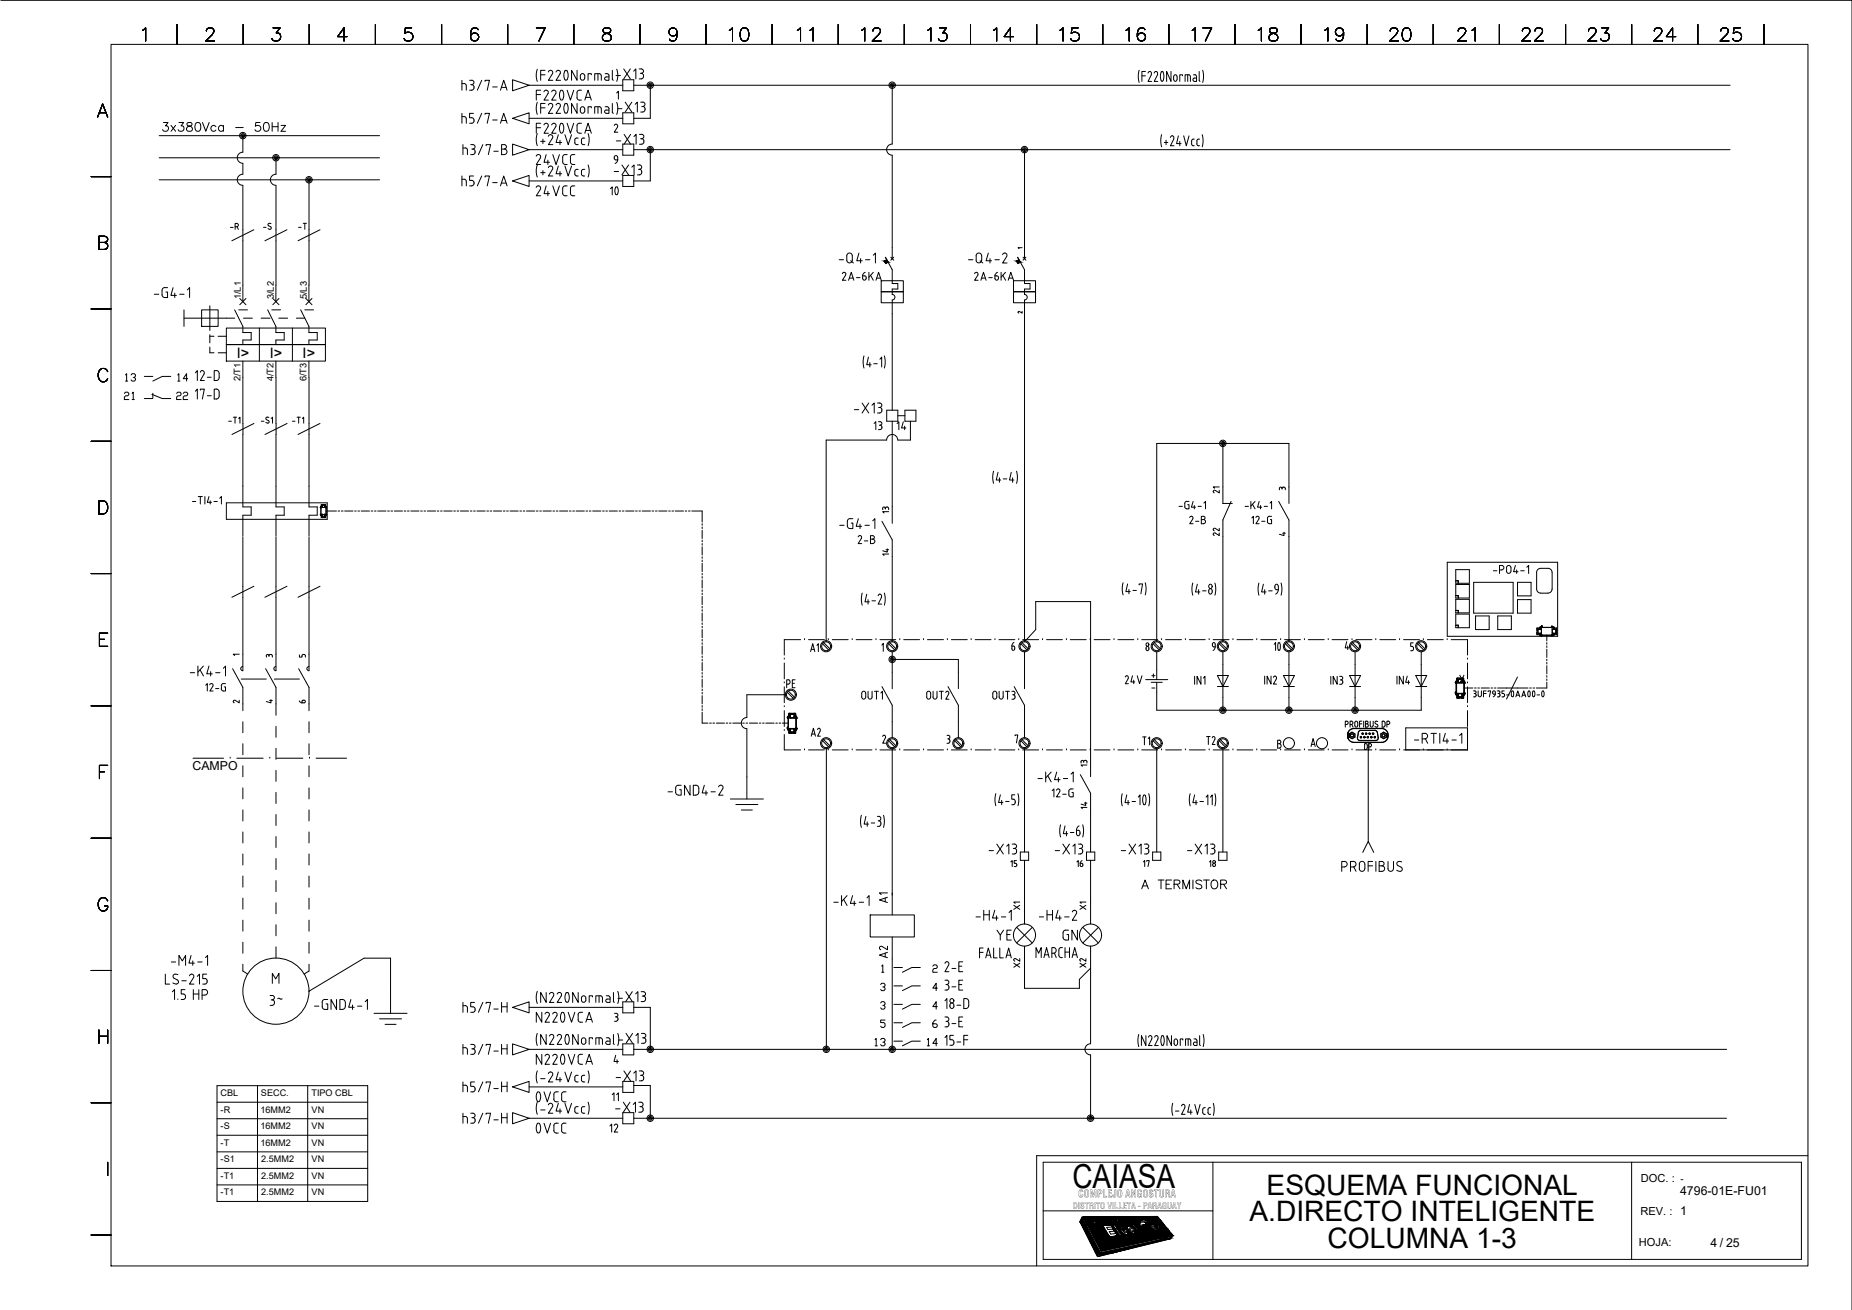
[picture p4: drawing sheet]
<svg xmlns="http://www.w3.org/2000/svg" width="420mm" height="297mm" viewBox="0 0 420 297" stroke-linecap="round" stroke-linejoin="round" font-family="sans-serif">
<defs><g id="words">
<g font-size="7.9">
<text x="117.5" y="251.9">0VCC</text>
<text x="117.5" y="259.3">0VCC</text>
</g>
<text font-size="7.5" x="243.3" y="269.3">CAIASA</text>
<g font-size="7.1">
<text x="136.2" y="46.2">10</text>
<text x="286.8" y="149.6">10</text>
</g>
<g font-size="6.6">
<text x="164.7" y="10.6">10</text>
<text x="179.9" y="10.6">11</text>
<text x="194.7" y="10.6">12</text>
<text x="209.5" y="10.6">13</text>
<text x="224.4" y="10.6">14</text>
<text x="239.5" y="10.6">15</text>
<text x="254.7" y="10.6">16</text>
<text x="269.5" y="10.6">17</text>
<text x="284.7" y="10.6">18</text>
<text x="299.5" y="10.6">19</text>
<text x="314.3" y="10.6">20</text>
<text x="329.8" y="10.6">21</text>
<text x="344.3" y="10.6">22</text>
<text x="359.5" y="10.6">23</text>
<text x="374.3" y="10.6">24</text>
<text x="389.5" y="10.6">25</text>
</g>
<g font-size="6.4">
<text x="287.4" y="270.9">ESQUEMA FUNCIONAL</text>
<text x="283.5" y="276.9">A.DIRECTO INTELIGENTE</text>
<text x="301.2" y="282.9">COLUMNA 1-3</text>
</g>
<g font-size="5.7">
<text x="138.3" y="40.9">-X13</text>
<text x="58.9" y="54">-S</text>
<text x="218.7" y="61">-Q4-2</text>
<text x="150.6" y="181.7">-GND4-2</text>
<text x="225.4" y="214.5">YE</text>
<text x="240.2" y="214.5">GN</text>
<text x="60.3" y="229.3">3~</text>
</g>
<g font-size="5.3">
<text x="104.1" y="21.5">h3/7-A</text>
<text x="139" y="19">-X13</text>
<text x="36" y="31">3x380Vca - 50Hz</text>
<text x="139" y="33.9">-X13</text>
<text x="120.6" y="38.5">24VCC</text>
<text x="104.1" y="43.4">h5/7-A</text>
<text x="120.6" y="45.5">24VCC</text>
<text x="193" y="94.9">-X13</text>
<text x="189.4" y="121">-G4-1</text>
<text x="42.3" y="154.5">-K4-1</text>
<text x="177.4" y="157.3">PE</text>
<text x="234.6" y="178.5">-K4-1</text>
<text x="223.7" y="194.7">-X13</text>
<text x="238.5" y="194.7">-X13</text>
<text x="253.6" y="194.7">-X13</text>
<text x="268.5" y="194.7">-X13</text>
<text x="258.2" y="202.8">A TERMISTOR</text>
<text x="220.5" y="209.9">-H4-1</text>
<text x="234.9" y="209.9">-H4-2</text>
<text x="38.1" y="220.1">-M4-1</text>
<text x="70.6" y="230">-GND4-1</text>
<text x="104.1" y="230.7">h5/7-H</text>
<text x="139.3" y="228.2">-X13</text>
<text x="139.3" y="237.8">-X13</text>
<text x="104.1" y="240.2">h3/7-H</text>
<text x="104.1" y="248.7">h5/7-H</text>
<text x="139" y="246.2">-X13</text>
<text x="104.1" y="255.8">h3/7-H</text>
<text x="138.6" y="253.3">-X13</text>
</g>
<g font-size="4.9">
<text x="197.6" y="98.8">13</text>
<text x="202.5" y="98.8">14</text>
<text x="269.2" y="119.9">2-B</text>
<text x="193.7" y="124.5">2-B</text>
<text x="187" y="148.9" transform="rotate(-90 187 148.9)">A1</text>
<text x="209.2" y="159.8">OUT2</text>
<text x="224.4" y="159.8">OUT3</text>
<text x="254.4" y="156.3">24V</text>
<text x="183.1" y="168.3">A2</text>
<text x="258.2" y="170">T1</text>
<text x="272.7" y="170">T2</text>
<text x="237.8" y="182">12-G</text>
<text x="202.5" y="206" transform="rotate(-90 202.5 206)">A1</text>
<text x="202.5" y="218.4" transform="rotate(-90 202.5 218.4)">A2</text>
<text x="137.6" y="257.9">12</text>
</g>
<g font-size="4.4">
<text x="51.5" y="53.3">-R</text>
<text x="66.7" y="53.3">-T</text>
<text x="274.5" y="112.9">21</text>
<text x="199.3" y="117.5">13</text>
<text x="278" y="122.8" transform="rotate(-90 278 122.8)">22</text>
<text x="202.8" y="127.4" transform="rotate(-90 202.8 127.4)">14</text>
<text x="308.7" y="171.1">DP</text>
<text x="232.5" y="207.4" transform="rotate(-90 232.5 207.4)">X1</text>
<text x="247.6" y="207.4" transform="rotate(-90 247.6 207.4)">X1</text>
<text x="232.5" y="220.5" transform="rotate(-90 232.5 220.5)">X2</text>
<text x="247.6" y="220.5" transform="rotate(-90 247.6 220.5)">X2</text>
<text x="141.5" y="250.8" transform="rotate(-90 141.5 250.8)">11</text>
</g>
<g font-size="4">
<text x="51.2" y="97">-T1</text>
<text x="65.6" y="97">-T1</text>
<text x="247.6" y="175" transform="rotate(-90 247.6 175)">13</text>
<text x="247.6" y="184.5" transform="rotate(-90 247.6 184.5)">14</text>
<text x="228.6" y="197.6">15</text>
<text x="243.4" y="197.6">16</text>
<text x="258.6" y="197.6">17</text>
<text x="273.4" y="197.6">18</text>
</g>
<g font-size="3.5">
<text x="289.3" y="122.8">4</text>
<text x="59.6" y="150.3">3</text>
<text x="67" y="150.3">5</text>
<text x="59.6" y="160.5">4</text>
</g>
<g font-size="3.3">
<text x="53.7" y="81.2">I&gt;</text>
<text x="61.2" y="81.2">I&gt;</text>
<text x="68.7" y="81.2">I&gt;</text>
</g>
<g font-size="3.1">
<text x="230" y="72.3">2</text>
<text x="289.3" y="112.2">3</text>
<text x="51.9" y="149.9">1</text>
<text x="51.9" y="160.5">2</text>
</g>
<g font-size="2.8">
<text x="43.7" y="174.5">CAMPO</text>
<text x="381.2" y="271">4796-01E-FU01</text>
<text x="388" y="282.7">4 / 25</text>
</g>
<g font-size="2.6">
<text x="230" y="57.5">1</text>
<text x="260.4" y="157.3">-</text>
</g>
<g font-size="2.5">
<text x="372.3" y="268.1">DOC. :</text>
<text x="372.2" y="275.6">REV. : 1</text>
<text x="371.8" y="282.6">HOJA:</text>
</g>
<text font-size="2.3" x="244.6" y="271.5">COMPLEJO ANGOSTURA</text>
<g font-size="2.1">
<text x="54.6" y="67.9" transform="rotate(-90 54.6 67.9)">1/L1</text>
<text x="62.1" y="67.9" transform="rotate(-90 62.1 67.9)">3/L2</text>
<text x="69.6" y="67.9" transform="rotate(-90 69.6 67.9)">5/L3</text>
<text x="54.6" y="86.5" transform="rotate(-90 54.6 86.5)">2/T1</text>
<text x="62.1" y="86.5" transform="rotate(-90 62.1 86.5)">4/T2</text>
<text x="69.6" y="86.5" transform="rotate(-90 69.6 86.5)">6/T3</text>
<text x="50" y="248.6">CBL</text>
<text x="59.2" y="248.6">SECC.</text>
<text x="70.7" y="248.6">TIPO CBL</text>
<text x="50.1" y="252.3">-R</text>
<text x="50.1" y="256.1">-S</text>
<text x="59.1" y="252.3">16MM2</text>
<text x="59.1" y="256">16MM2</text>
<text x="70.7" y="252.3">VN</text>
<text x="70.7" y="256">VN</text>
<text x="50.1" y="259.8">-T</text>
<text x="50.1" y="263.6">-S1</text>
<text x="59.1" y="259.8">16MM2</text>
<text x="59.2" y="263.6">2.5MM2</text>
<text x="70.7" y="259.8">VN</text>
<text x="70.7" y="263.6">VN</text>
<text x="50.1" y="267.3">-T1</text>
<text x="59.2" y="267.3">2.5MM2</text>
<text x="70.7" y="267.3">VN</text>
<text x="381.3" y="268">-</text>
<text x="50.1" y="271">-T1</text>
<text x="59.2" y="271">2.5MM2</text>
<text x="70.7" y="271">VN</text>
</g>
<text font-size="1.9" x="243.3" y="274.1">DISTRITO VILLETA - PARAGUAY</text>
</g></defs>
<g fill="none" stroke="#000" stroke-width=".23">
<path d="M.2 .1h420v296.9M25.2 10.1h385v276.9h-385zM32.3 6.9l.7-.6v3M40.2 5.6v4.5M46.8 7l.3-.5 .9-.2a.73 .73 0 0 1 .4 1.2l-1.7 1.8h2M55.2 5.6v4.5M62 6.3h1.5l-.8 1.2a.95 .95 0 0 1 1 1.1 .95 .95 0 0 1-1.3 .7l-.4-.1-.3-.5M70.2 5.6v4.5M78.7 8.3h-2.1l1.4-2v3M85.2 5.6v4.5M93.4 6.3h-1.4l-.2 1.3a1.06 1.06 0 0 1 1.6 0 1.06 1.06 0 0 1-.2 1.6 1.06 1.06 0 0 1-1.5-.5M100.2 5.6v4.5"/>
<path d="M108.5 6.7a.86 .86 0 0 0-.9-.4 .86 .86 0 0 0-.7 .6 2.17 2.17 0 0 0 .3 2.3 .94 .94 0 0 0 1.3-.4 .94 .94 0 0 0-.6-1.3 .94 .94 0 0 0-1.2 .8M115.2 5.6v4.5M116.3 18.1l3.7 1.2-3.7 1.3zM120 19.3h21.3M121.7 6.3h2l-1.4 3M121.9 15.7l-.3 1.4 .3 1.4M122.7 17h1M123.7 15.9h-1v2.3M124.4 16.3a.51 .51 0 0 1 .7-.3 .51 .51 0 0 1 .2 .7l-.9 1.5h1M126.2 16.3a.5 .5 0 0 1 .6-.3 .5 .5 0 0 1 .3 .7M127.1 16.7l-.9 1.5h1M128.2 16.1l.2-.2 .3 .2"/>
<path d="M128.2 16.1l-.3 1.2 .3 .8 .2 .1 .3-.1 .2-.8-.2-1.2M130.2 5.6v4.5M130.9 15.9v2.3l-1.2-2.3v2.3M131.7 16.9a.5 .5 0 0 1 .6-.2 .5 .5 0 0 1 .4 .5v.5a.5 .5 0 0 1-.5 .5 .5 .5 0 0 1-.5-.5zM134.2 17v-.3h-.8v1.5M134.9 18.2v-1.5h1.1l.3 .2 .1 1.3M135.7 16.7v1.5M137 6.5a.6 .6 0 0 0 .2 1 1.24 1.24 0 0 1 1.5 1.2 1.05 1.05 0 0 1-1.2 .6 1.05 1.05 0 0 1-.8-1 1.35 1.35 0 0 1 1.4-.8 .6 .6 0 0 0 .3-1l-.4-.2zM143.8 19.3h248.7M145.2 5.6v4.5M147.5 19.3v7.5h-3.7M153.6 7.3a.93 .93 0 0 1-1.3 .8 .93 .93 0 0 1-.3-1.4 .93 .93 0 0 1 1.5 0 2.71 2.71 0 0 1-.3 2.5 .91 .91 0 0 1-1.3-.3"/>
<path d="M160.2 5.6v4.5M175.2 5.6v4.5M190.2 5.6v4.5M202.4 19.3v13.4a1.26 1.26 0 0 0-1.3 1.2 1.26 1.26 0 0 0 1.3 1.3M205.2 5.6v4.5M220.2 5.6v4.5M235.2 5.6v4.5M250.2 5.6v4.5M258.4 15.9l-.2 1.4 .2 1.4M259.1 17.2h.8M259.9 16.2h-.8v2.3M260.5 16.6a.43 .43 0 0 1 .6-.3 .43 .43 0 0 1 .1 .7l-.7 1.5h.8"/>
<path d="M261.8 16.6a.43 .43 0 0 1 .7-.3 .43 .43 0 0 1 .1 .7l-.7 1.5h.8M263.5 16.3l.1-.1a1.71 1.71 0 0 1 0 2.2 1.82 1.82 0 0 1-.1-2.1zM265.2 5.6v4.5M265.7 16.2v2.3l-1-2.3v2.3M266.3 17.4l.3-.5 .4 .5M266.3 17.9l.3 .5 .4-.5M266.3 17.4v.6M267.1 17.4v.6M268.3 17.2v-.2h-.6v1.5M269.5 17v1.5M270 17.4l-.1-.4h-1v1.5M270.1 17.4v1.1"/>
<path d="M270.8 17h.5l.1 .4M271.5 17.4v1.1h-.5M271.5 17.7h-.6l-.2 .2v.4l.2 .1M272.1 16.2v2l.2 .2M272.9 15.9l.2 1.4-.2 1.4M280.2 5.6v4.5M295.2 5.6v4.5M310.2 5.6v4.5M325.2 5.6v4.5M340.2 5.6v4.5M355.2 5.6v4.5M370.2 5.6v4.5"/>
<path d="M385.2 5.6v4.5M400.2 5.6v4.5M22.1 26.6l1.2-3 1.1 3M22.6 25.6h1.4M36.1 30.8h50M36.1 35.8h50M55.1 30.8v3.7a1.27 1.27 0 0 0-1.3 1.3 1.27 1.27 0 0 0 1.3 1.2v2.5a1.26 1.26 0 0 0-1.3 1.3 1.26 1.26 0 0 0 1.3 1.2v10.1M62.6 35.8v3.7a1.26 1.26 0 0 0-1.3 1.3 1.26 1.26 0 0 0 1.3 1.2v10.1M104.8 26.4h.5l.4 .3 .1 1.2M104.8 25.7v2.2M105 32.8v2.3M105 33.6h.6"/>
<path d="M105.6 33.5l.4 .5M106 34v1.1M106.8 32.8h.5a.5 .5 0 0 1 .5 .5 .5 .5 0 0 1-.5 .5M107 33.8h.3M107.3 33.8a.64 .64 0 0 1 .5 .6 .64 .64 0 0 1-.5 .6l-.5 .1M107.4 25.7h-.9v1l.8 .1 .2 .4M107.5 27.2a.59 .59 0 0 1-.5 .7h-.5M109.3 25.7l-1 2.2M109.5 32.8l-1 2.3M110 26v-.3h1l-.5 2.2M110.3 33v-.2h1l-.5 2.3M111.8 27.2h1"/>
<path d="M112 34.3h1M113.5 27.9l.8-2.2 .7 2.2M113.7 27.3h1.1M113.8 32.8h.6a.5 .5 0 0 1 .5 .5 .5 .5 0 0 1-.5 .5 .62 .62 0 0 1 .6 .6 .62 .62 0 0 1-.6 .6l-.6 .1zM113.8 33.8h.6M116.3 26.8l3.7-1.2v2.5zM116.3 32.7l3.7 1.2-3.7 1.3zM120 26.8h21.3M120 33.9h21.3M121.7 29h1M121.7 21.4h1M121.9 23.2l-.3 1.4 .3 1.3"/>
<path d="M121.9 30.3l-.3 1.4 .3 1.3M122.7 27.9h-1v2.3M122.7 20.5h-1v2.2M122.7 24.5h1M122.7 32.1h1M123.2 31.5v1.1M123.7 23.5h-1v2.2M123.9 27.9l.3 .2 .2 .4-1 1.7h1M123.9 20.5l.3 .1 .2 .5-1 1.6h1M123.9 27.9l-.5 .4M123.9 20.4l-.5 .4M124.4 23.8a.51 .51 0 0 1 .7-.3 .51 .51 0 0 1 .2 .7l-.9 1.5h1"/>
<path d="M124.9 30.5l-.5 .4M124.9 30.6l.3 .1 .2 .4-1 1.7h1M125.7 27.9l.3 .2 .1 .4-.9 1.7h1M125.7 20.5l.3 .1 .1 .5-.9 1.6h1M125.7 27.9l-.5 .4M125.7 20.4l-.5 .4M126.2 23.8a.5 .5 0 0 1 .6-.3 .5 .5 0 0 1 .3 .7M126.7 30.6l-.5 1.7h1.2M127 31.8v1M127.1 24.2l-.9 1.5h1M127.2 28.1l.2-.2a1.5 1.5 0 0 1 0 2.3 1.55 1.55 0 0 1-.2-2.1zM127.2 20.6l.2-.1a1.5 1.5 0 0 1 0 2.2 1.55 1.55 0 0 1-.2-2.1z"/>
<path d="M128.2 23.6l.2-.2 .3 .2M128.2 23.6l-.3 1.2 .3 .8 .2 .1 .3-.1 .2-.8-.2-1.2M128.2 30.6l.7 2.2 .8-2.2M128.7 27.9l.7 2.3 .8-2.3M128.7 20.5l.7 2.2 .8-2.2M130.4 31.7l.1 .9 .3 .2M130.9 29.6l.3 .5 .3 .1M130.9 23.5v2.2l-1.2-2.2v2.2M131.2 31.3l-.6 .1-.2 .3M131.5 30.2h.4M131.7 24.7v.5a.5 .5 0 0 0 .5 .5 .5 .5 0 0 0 .5-.5v-.5M131.7 24.7a.5 .5 0 0 1 .5-.5 .5 .5 0 0 1 .5 .5"/>
<path d="M131.9 27.9l-.7 .1-.2 .2-.1 1.4M131.9 20.5h-.7a1.92 1.92 0 0 0-.2 1.9l.2 .2 .7 .1M131.9 31.7l.1 .9 .3 .2M132.3 31.3l-.4 .4M132.4 31.3h.3M132.7 30.2l.7-2.3 .8 2.3M132.7 22.7l.7-2.2 .8 2.2M132.9 29.6h1M132.9 22.1h1M133.4 30.3l.3 1.4-.3 1.3M134.2 24.5v-.3h-.8v1.5M135.7 24.2v1.5"/>
<path d="M136.4 24.6l-.2-.3-1.3-.1v1.5M136.4 24.6v1.1M137.3 24.2l.6 .1 .3 .3M138.2 24.6v1.1h-.7a.38 .38 0 0 1-.3-.4 .38 .38 0 0 1 .3-.4l.7 .1M138.9 23.5v1.9l.3 .3M139.9 21.1l.4-.4v1.8M139.9 23.2l.3 1.4-.3 1.3M140.1 24.6h1M141.3 28.1v-2.5h2.5v2.5M141.8 23.2l1.5 2.2M143.3 23.2l-1.5 2.2M143.8 33.9h248.7"/>
<path d="M144.1 23.7l.5-.5v2.2M145.4 23.2l.4-.1a.5 .5 0 0 1 .5 .5 .5 .5 0 0 1-.5 .5M145.6 24.2h.2M145.8 24.1l.5 .3v.2M146.3 24.6a.59 .59 0 0 1-.5 .8h-.4M147.5 33.9v7.1M202.4 35.2v23.5M232.4 33.9v24.8M263.5 30.5l-.2 1.4 .2 1.4M264.1 32.3h.8M264.5 31.8v1M265.5 31.2a.43 .43 0 0 1 .7-.3 .43 .43 0 0 1 .1 .6"/>
<path d="M266.3 31.6l-.8 1.4h.8M267.3 30.8l-.4 1.8h1M267.7 32.1v.9M268.5 30.8l.6 2.2 .6-2.2M270.9 31.5a.44 .44 0 0 0-.6 .5v.6a.44 .44 0 0 0 .6 .4M271.5 32.6l.2 .4h.4M271.5 32v.6M272.1 31.5l-.4 .1-.2 .4M272.7 30.5l.2 1.4-.2 1.4M20.7 40.1h4.5M22.4 55l1.8-.2a.71 .71 0 0 0 0-1.1l-1.8-.1v3h1.3a.79 .79 0 0 0 .8-.8 .79 .79 0 0 0-.8-.8M36.1 40.8h50"/>
<path d="M55.1 54.6v13.8M57.6 52.1l-5 2.5M62.6 54.6v13.8M70.1 40.8v11.3M70.1 54.6v13.8M72.6 52.1l-5 2.5M116.3 41l3.7-1.2v2.5zM120 41h21.3M190.4 58.9h1M192.3 57.6a.62 .62 0 0 1 .7-.2 .62 .62 0 0 1 .4 .6v1a.62 .62 0 0 1-.7 .6 .62 .62 0 0 1-.6-.6v-1zM193 59.1l.6 .5M194.9 57.4l-.5 1.7h1.2"/>
<path d="M195.2 58.6v1M196.4 58.9h1M198.1 57.9l.5-.5v2.2M201.5 59.4l-.6 .4-.3-.6 .6-.3-.3-.6 1.5 2.9v3.1h1.3v1.2h-1.3v1.3M202.1 58.3l.7 .7M202.8 58.3l-.7 .7M230.9 58.3l1.5 2.9v3.1h1.3v1.2h-1.3v1.3M232.1 58.3l.6 .7M232.7 58.3l-.6 .7M20.7 70h4.5M35 66.7h1M38 65.2h-.6a.62 .62 0 0 0-.6 .6v1a.62 .62 0 0 0 .6 .7h.6v-1.3h-.4"/>
<path d="M39.3 65.2l-.5 1.8h1.2M39.6 66.5v1M40.8 66.7h1M41.7 70.3v3.7M41.7 72.1h11.6M42.5 65.7l.5-.5v2.3M45.7 70.3h3.8v3.7h-3.8zM47.6 76.2h1M47.6 78.7v1.3h1M47.6 69.3v5.6M47.6 75.9v1.9M49.5 76.2h1.9"/>
<path d="M49.5 80h1.9M51.4 78.1h22.4v3.8h-22.4zM51.4 74.4h22.4v3.7h-22.4zM53.2 70.3l1.9 3.7v1.4h1.9v1.7h-1.9v1M54.2 70.3h2M54.4 67.7l1.4 1.4M55.2 72.1h2.1M55.8 67.7l-1.4 1.4M58.8 74.4v7.5M59.2 72.1h2.1M60.7 70.3l1.9 3.7v1.4h1.9v1.7h-1.9v1M61.7 70.3h1.9"/>
<path d="M61.9 67.7l1.4 1.4M63.2 72.1h2.1M63.3 67.7l-1.4 1.4M66.3 74.4v7.5M67.2 72.1h2M68.2 70.3l1.9 3.7v1.4h1.9v1.7h-1.9v1M69.2 70.3h1.9M69.4 67.7l1.4 1.4M70.8 67.7l-1.4 1.4M191.5 61.8a.39 .39 0 0 1 .3 .5M191.5 61.8l-.4 .3M191.9 62.4l-.8 1.1h.8"/>
<path d="M192.5 63.5l.6-1.7 .6 1.7M192.7 63.1h.8M194.3 63h.8M196.3 61.7l-.4 .4-.2 .5M196.5 63.1a.39 .39 0 0 1-.4 .4 .39 .39 0 0 1-.4-.4v-.5h.4l.3 .1 .1 .4M197.1 61.8v1.7M197.5 62.4l.6 1.1M198.1 61.8l-1 1.1M198.7 63.5l.6-1.7 .6 1.7M198.9 63.1h.8M199.9 66.2h5v2.5h-5zM199.9 63.7h5v2.5h-5z"/>
<path d="M202.4 66.8a.62 .62 0 0 1 .6 .6 .62 .62 0 0 1-.6 .6M202.4 68v25M221.8 62.4l-.7 1.1h.8M222.5 63.5l.6-1.7 .6 1.7M222.7 63.1h.8M225.7 62.6v.5a.42 .42 0 0 0 .5 .4 .42 .42 0 0 0 .3-.5M227.1 61.8v1.7M227.5 62.4l.6 1.1M228.7 63.5l.6-1.7 .6 1.7M228.9 63.1h.8M229.9 66.2h5v2.5h-5zM229.9 63.7h5v2.5h-5z"/>
<path d="M232.4 66.8a.62 .62 0 0 1 .6 .6 .62 .62 0 0 1-.6 .6M232.4 68v77.3M24.4 84.3a1.1 1.1 0 0 0-1.2-.8 1.1 1.1 0 0 0-.9 1.2 1.3 1.3 0 0 0 .3 1.4 1.3 1.3 0 0 0 1.4 .3l.4-.6M28.2 89.2l.3-.3h.5l.2 .3v.3l-.2 .3h-.5l-.3 .3v.5h1M28.5 85l.2-.3v1.7M28.5 86.4h.5M29.7 85l.3-.3h.5l.2 .3-.2 .6h-.3M30 89.2l.2-.3v1.7M30 90.6h.5M30.5 85.6l.2 .3v.2l-.2 .3h-.5l-.3-.3M32.7 85.4h2M34.5 89.4l2.3 1h1.9"/>
<path d="M34.7 89.2v1.2h-2M38.7 85.4h-1.9l-2.1 1M40.1 89.2l.2-.3h.5l.3 .3v.3l-.3 .3h-.5l-.2 .3v.5h1M40.3 85l.3-.3v1.7M40.3 86.4h.5M41.6 89.2l.2-.3h.5l.3 .3v.3l-.3 .3h-.5l-.2 .3v.5h1M42.6 85.9h-1l.7-1.2v1.7M44.3 84.5l.5-.5v2.3M44.3 88.7l.5-.5v2.3M45.4 88.5v-.3h1l-.5 2.3M45.9 84l-.5 .4M45.9 84l.3 .2 .1 .4-.9 1.7h1"/>
<path d="M47 85.5h.9M47 89.7h.9M49.1 84a.66 .66 0 0 1 .6 .7M49.1 88.2a.66 .66 0 0 1 .6 .7M49.1 84h-.5v2.3h.5a.66 .66 0 0 0 .6-.7v-.9M49.1 88.2h-.5v2.3h.5a.66 .66 0 0 0 .6-.7v-.9M55.1 81.9v14.1M55.1 98.5v16.4h1.9v1.9h-1.9v4.7M55.1 96v2.5M57.6 96l-5 2.5M59.3 95.5h.6M60.3 95.8l.5 .1"/>
<path d="M60.5 95.2l.5 .3-.1 .4-.1 .1M61 94.7l-.6-.1-.1 .4 .2 .2M61.5 94.9l.3-.3v1.4M62.6 81.9v33h1.9v1.9h-1.9v4.7M65.1 96l-5 2.5M70.1 81.9v33h1.9v1.9h-1.9v4.7M72.6 96l-5 2.5M196 80.7l-.2 1.4 .2 1.4M197 81l-.4 1.7h1M197.3 82.2v1M198.2 82.5h.8M199.6 81.5l.4-.5v2.2"/>
<path d="M200.6 80.7l.2 1.4-.2 1.4M201.1 99.8h-13.7v45.7M201.2 93h2.5v2.5M202.4 95.5v19.4M205.3 95.5v-2.5h2.5v2.5M20.7 100.1h4.5M22.4 113.6h1a1.59 1.59 0 0 1 1.1 1.5 1.59 1.59 0 0 1-1.1 1.5h-1zM43.7 113.7h.7M45 112.6h.9M45.4 112.6v1.7M46.5 112.6v1.7M47.4 112.6l-.4 1.3h1"/>
<path d="M47.7 113.5v.8M48.5 113.7h.8M49.8 113l.4-.4v1.7M51.4 114h22.8v3.8h-22.8zM72.7 116.6v.3M72.7 116.6h.1M72.7 116.9l.1 .1M72.7 115.1h.1M72.8 115.1h-.1M72.8 116.7l.2 .4M72.8 115.1h.1M72.8 115.1v1.6"/>
<path d="M72.8 116.6l.1 .1 1.1-.1M72.8 115.2l.1-.1 1.1 .1M72.8 114.8l-.1 .3M72.9 117v.3M72.9 114.4v.4M72.9 117.3v.1M72.9 114.4h.1M72.9 114.4h1M73 114.4h.1M73 117h.1M73 117.3v.1M73 114.4l-.2 .7"/>
<path d="M73 117.1v.2M73 117.2h.8M73 114.5h.8M73.1 114.9l-.3 .2v1.5l.3 .3M73.1 116.7h.1M73.1 114.5h.6v.5h-.6zM73.1 116.7v.5M73.1 116.7h.6M73.2 115v.1M73.2 116.7h.1M73.3 114.4v.1M73.3 117.2v.2"/>
<path d="M73.5 114.4v.1M73.5 117.2v.2M73.6 115v.1M73.6 116.7h.1M73.7 114.9l.3 .2v1.6l-.3 .2M73.7 116.7h.1M73.7 117h.1M73.7 116.7v.5M73.8 117.3v.1M73.8 114.4l.2 .7M73.8 117h-.1M73.8 114.4h.1"/>
<path d="M73.9 114.7v.1M73.9 114.4v.3M73.9 114.8l.2 .3h-.1M73.9 117v.4h-1M74 115.9h2.3M74 115.1h.1M74 116.7l-.2 .6M74 115.1v1.6M74 116.6h.1M74.1 116.6l-.2 .4M74.1 116.7h.1M76.7 115.9h.4"/>
<path d="M77.4 115.9h.4M78.2 115.9h1.9M80.5 115.9h.3M81.2 115.9h.4M81.9 115.9h1.9M84.2 115.9h.4M84.9 115.9h.4M85.7 115.9h1.9M87.9 115.9h.4M88.7 115.9h.4M89.5 115.9h1.8M91.7 115.9h.4"/>
<path d="M92.4 115.9h.4M93.2 115.9h1.9M95.4 115.9h.4M96.2 115.9h.4M96.9 115.9h1.9M99.2 115.9h.4M99.9 115.9h.4M100.7 115.9h1.9M102.9 115.9h.4M103.7 115.9h.4M104.4 115.9h1.9M106.7 115.9h.4"/>
<path d="M107.4 115.9h.4M108.2 115.9h1.9M110.4 115.9h.4M111.2 115.9h.4M112 115.9h1.8M114.2 115.9h.4M114.9 115.9h.4M115.7 115.9h1.9M117.9 115.9h.4M118.7 115.9h.4M119.4 115.9h1.9M121.7 115.9h.4"/>
<path d="M122.4 115.9h.4M123.2 115.9h1.9M125.4 115.9h.4M126.2 115.9h.4M126.9 115.9h1.9M129.2 115.9h.4M129.9 115.9h.4M130.7 115.9h1.9M132.9 115.9h.4M133.7 115.9h.4M134.5 115.9h1.8M136.7 115.9h.4"/>
<path d="M137.4 115.9h.4M138.2 115.9h1.9M140.4 115.9h.4M141.2 115.9h.4M141.9 115.9h1.9M144.2 115.9h.4M144.9 115.9h.4M145.7 115.9h1.9M147.9 115.9h.4M148.7 115.9h.4M149.4 115.9h1.9M151.7 115.9h.4"/>
<path d="M152.4 115.9h.4M153.2 115.9h1.9M155.4 115.9h.4M156.2 115.9h.4M157 115.9h2.3v2.5M159.3 118.7v.4M159.3 119.5v.4M200.1 118.2l2.3 4.2M225.4 106.8l-.2 1.4 .2 1.4M226.4 107.1l-.4 1.7h1M226.7 108.3v1.1M227.6 108.6h.8"/>
<path d="M229.4 107.1l-.4 1.7h1M229.7 108.3v1.1M230.6 106.8l.2 1.4-.2 1.4M269.3 113.7l-.5 .2v1M269.3 113.7h.4M270.7 113.7l-.4 1.3h.9M273.1 114.1l.4-.4v1.7M277.4 100.5v9.9M277.4 114.2h2.2M279.3 113.7l-1.9 4.2M282.5 114.8h.7M283.8 113.7v1.7"/>
<path d="M284 117.4l.4-.3v1.7M284.1 114.3l.6 1.1M284.7 113.7l-.9 1M284.9 117.3l.2-.2a.37 .37 0 0 1 .5 .1 .37 .37 0 0 1 0 .4l-.7 1.2h.8M285.7 113.7l-.4 1.3h.9M286 114.6v.8M286.2 118.2h.8M286.8 114.8h.7M288.1 114.1l.4-.4v1.7M288.2 117.8h.3v1l-.7-.1-.3-.4M288.5 117.1h-.5l-.4 .2-.1 1M290.1 113.7l2.3 4.2v27.6"/>
<path d="M292.4 114.2v-13.7h-30v45M20.7 130.1h4.5M55.1 121.7v30.4a.48 .48 0 0 1-.5-.5 .48 .48 0 0 1 .5-.5M57.6 132.9l-5 2.5M62.6 121.7v30.4a.48 .48 0 0 1-.5-.5 .48 .48 0 0 1 .5-.5M65.1 132.9l-5 2.5M70.1 121.7v30.4a.48 .48 0 0 1-.5-.5 .48 .48 0 0 1 .5-.5M72.6 132.9l-5 2.5M159.3 120.2v1.9M159.3 122.5v.4M159.3 123.2v.4M159.3 124v1.9"/>
<path d="M159.3 126.2v.4M159.3 127v.4M159.3 127.7v1.9M159.3 130v.4M159.3 130.7v.4M159.3 131.5v1.9M159.3 133.7v.4M159.3 134.5v.4M159.3 135.2v1.9M159.3 137.5v.4M159.3 138.2v.4M159.3 139v1.9"/>
<path d="M195.6 134.5l-.2 1.3 .2 1.4M196.6 134.7l-.4 1.8h1M196.9 136v1M197.8 136.2h.8M199.6 134.7l.4 .3-.1 .5M199.6 134.7l-.4 .4M200 135.5l-.8 1.5h.8M200.6 134.5l.2 1.3-.2 1.4M202.4 126.2v19.3M254.8 132.1l-.2 1.4 .2 1.4M255.8 132.4l-.4 1.7h1M256.1 133.7v.9"/>
<path d="M257 133.9h.8M258.4 132.6v-.2h.8l-.4 2.2M259.8 132.1l.2 1.4-.2 1.4M270.6 132.2l-.2 1.4 .2 1.4M271.6 132.5l-.4 1.7h1M271.9 133.7v1M272.8 134h.8M274.2 134.2l.4 .5 .4-.5M274.2 134.2a.48 .48 0 0 1 .1-.5 .48 .48 0 0 1 .5-.2l.2 .7M274.4 132.5a.45 .45 0 0 1 .6 .5 .45 .45 0 0 1-.6 .4 .57 .57 0 0 1 0-.9zM275.6 132.2l.2 1.4-.2 1.4M277.4 121.7v23.8"/>
<path d="M285.6 132.2l-.2 1.4 .2 1.4M286.6 132.5l-.4 1.7h1M286.9 133.7v1M287.8 134h.8M289.2 133l.4-.5 .4 .5M289.2 133a.57 .57 0 0 0 .4 .7h.4M290 133.6a1.15 1.15 0 0 1-.6 1.1M290 133v.7M290.6 132.2l.2 1.4-.2 1.4M328.3 127.5h25.1v16.8h-25.1zM330.3 131.7h.5v.6M330.3 135.1h.5v.5"/>
<path d="M330.3 138.4h.5v.6M330.3 139.2h3.1v3.1h-3.1zM330.3 135.9h3.1v3.1h-3.1zM330.3 132.5h3.1v3.1h-3.1zM330.3 129.2h3.1v3.1h-3.1zM334.3 132h9v7h-9zM334.8 139.7h3v3.1h-3zM338.8 129.4h.8M339.8 139.7h3.1v3.1h-3.1zM340.2 129.2h.5M340.7 129.2a.5 .5 0 0 0 .5-.5 .5 .5 0 0 0-.5-.5h-.5v1.8M341.8 128.7a.5 .5 0 0 1 .5-.5 .5 .5 0 0 1 .5 .5"/>
<path d="M341.8 128.7v.8a.5 .5 0 0 0 .5 .5 .5 .5 0 0 0 .5-.5v-.8M343.8 128.2l-.4 1.4h1M344.1 129.2v.8M344.3 136h3v3h-3zM344.3 132h3v3.1h-3zM345 129.4h.8M346.4 128.6l.4-.4v1.8M349.5 128.9a.9 .9 0 0 0-.9 .9v3.8a.9 .9 0 0 0 .9 .9M349.5 128.9h1.7a.9 .9 0 0 1 .9 .9M352.1 133.6a.9 .9 0 0 1-.9 .9h-1.7M352.1 129.8v3.8M22.6 145h1.1"/>
<path d="M24.4 143.6h-1.8v3h1.8M46.7 155.4l.3-.4v1.7M48.3 155.6l-.7 1.1h.7M50.9 155.8h.3v.9l-.8-.1-.2-.4M52.8 151.6l2.3 4.3v3.7M54.7 154h5.7M60.3 151.6l2.3 4.3v6.3M62.2 154h5.7M67.8 151.6l2.3 4.3v5.2M67.9 158.9l.6 .5M68.5 159.1v.3M68.8 158.8l-.3 .3"/>
<path d="M68.8 158.8l.4 .1v.3l-.7 .2M159.3 141.2v.4M159.3 142v.4M159.3 142.7v1.9M159.3 145v.4M159.3 145.7v.4M159.3 146.5v1.9M159.3 148.7v.4M159.3 149.5v.4M159.3 150.2v1.9M159.3 152.5v.4M159.3 153.2v.4"/>
<path d="M159.3 154v1.9M159.3 156.2v.4M159.3 157v.4M159.3 157.7v1.9M159.3 160v.4M177.9 149.4h.1M177.9 150.3v3.6M177.9 155.7v3.6M178.4 157.5h-9v5.2a1.27 1.27 0 0 0-1.2 1.3 1.27 1.27 0 0 0 1.2 1.2v16M181.6 145h-3.7v3.5M188.8 145h3.6M193.3 145h.1"/>
<path d="M194.2 145h3.6M195.7 156.8a.46 .46 0 0 1 .7 .4v.8a.46 .46 0 0 1-.4 .5 .46 .46 0 0 1-.5-.5v-.8zM196.9 156.7v1.3a.46 .46 0 0 0 .5 .5 .46 .46 0 0 0 .4-.5v-1.3M198.4 156.7h.9M198.7 145h.1M198.8 156.7v1.8M199.6 145h3.6M199.8 157.1l.4-.4v1.8M200.1 146.3l.3-.4v1.8M200.1 155.7l2.3 4.2v7.4M201.6 146l1.4 1.4M201.9 145.7l1.4 1.4"/>
<path d="M202.4 147.8v8.4M202.4 149.5h15v6.7M204.1 145h.1M205 145h3.6M209.5 145h.1M210.4 145h3.6M214.9 145h.1M215.8 145h3.6M217.4 159.9v7.4M220.3 145h.1M221.2 145h3.6M225.7 145h.1"/>
<path d="M226.6 145h3.6M229.6 147.1v.2a.44 .44 0 0 0 .6-.1 .44 .44 0 0 0-.1-.6l-.5-.1v.6M230 145.7l-.3 .3-.1 .5M231.1 145h.1M231.6 146l1.4 1.4M231.9 145.7l1.4 1.4M232 145h3.6M232.4 145.5l2.6-2.7v-6.4h12.4v36M232.4 147.8v8.4M232.4 159.9v7.4M236.5 145h.1M237.4 145h3.6"/>
<path d="M241.9 145h.1M242.8 145h3.6M247.3 145h.1M248.2 145h3.6M252.7 145h.1M253.6 145h3.6M258.1 145h.1M259 145h3.6M259.9 154.1h5M260 147.1l.3 .4 .3-.4M260 147.2v-.4l.3-.2 .3 .2v.4M261.6 146l1.4 1.4"/>
<path d="M261.9 145.7l1.3 1.4M262.4 147.8v6.3M263.5 145h.1M264.4 145h3.6M268.9 145h.1M269.8 145h3.6M271 153.4v1.8M272.5 153.4v1.8l-.9-1.8v1.8M273 153.8l.4-.4v1.8M274.3 145h.1M275 146.1l.2-.3h.3l.2 .8h-.5l-.2-.3M275.1 146.1v.2"/>
<path d="M275.2 145h3.6M275.7 146.6l-.1 .6-.4 .3M276.2 153.2h2.5l-1.3 2.5zM276.2 155.7h2.5M276.6 146l1.4 1.4M276.9 145.7l1.4 1.4M277.4 147.8v13.2M279.7 145h.1M280.6 145h3.6M286.9 153.3v1.8M288.4 153.3v1.8l-.9-1.8v1.8M288.9 153.6l.2-.3a.39 .39 0 0 1 .4 .2 .39 .39 0 0 1 0 .4l-.6 1.2h.7"/>
<path d="M291.2 153.2h2.5l-1.3 2.5zM291.2 155.7h2.5M292.4 150.7v10.3M296.8 145h3.6M301.3 145h.1M301.9 153.4v1.8M302.2 145h3.6M303.4 153.4v1.8l-.9-1.8v1.8M303.9 153.4h.4a.39 .39 0 0 1 .3 .4 .39 .39 0 0 1-.3 .3M303.9 155.2h.4M304.1 154.2h.2M304.3 154.2l.3 .2v.4"/>
<path d="M304.6 154.7l-.3 .4M305.5 145.5l-.3 1.4h.8M305.8 146.5v.8M306.2 153.2h2.5l-1.3 2.5zM306.2 155.7h2.5M306.6 146l1.4 1.4M306.7 145h.1M306.9 145.7l1.4 1.4M307.4 147.8v13.2M307.6 145h3.6M312.1 145h.1M313 145h3.6"/>
<path d="M316.9 153.3v1.8M317.5 145h.1M318.4 153.3v1.8l-.9-1.8v1.8M318.4 145h3.6M319.3 153.3l-.4 1.4h.9M319.5 154.3v.8M320 147.6h.4M320.6 145.8h-.6v.8h.5l.2 .6M320.7 147.1l-.4 .4M321.2 153.2h2.5l-1.3 2.5zM321.2 155.7h2.5M321.6 146l1.4 1.4"/>
<path d="M321.9 145.7l1.4 1.4M322.4 147.8v13.2h-60v-4.1M322.9 145h.1M323.8 145h3.6M328.3 145h.1M329.2 145h3.7v3.5M330.2 154.8v.1M330.2 157.1l.1 .1M330.2 157.1h.1M330.2 154.8h.1M330.2 157.3v.1M330.2 157.1v.3"/>
<path d="M330.2 157.2l.3 .5v.5M330.2 154.7v.1M330.2 154.9h.1M330.2 157.2h.1M330.2 157.4l.2 .2M330.2 154.6v.1M330.3 141.8h.5v.5M330.3 141.8h.5M330.3 154.9h.1M330.3 157.2h.1M330.3 154.8v.1M330.3 157.2h-.1"/>
<path d="M330.3 154.8h.1M330.4 157.2l.3 .3M330.4 154.9h.1M330.4 157l.2 .2M330.4 154.7l-.1 .1M330.4 154.8v2.4l.2 .3 .3 .1M330.4 157.1l.2 .2h1.4M330.5 157.7h.1M330.5 157.7v.5M330.5 154.3h.1M330.5 154.3l-.3 .4M330.5 158.2l.1 .1"/>
<path d="M330.5 157.5l-.1-.2 .3 .4 .1 .5M330.5 154.5l-.1 .1v2.8M330.5 157.5h.1M330.6 154.5h-.1M330.6 157.5l.1 .7M330.6 153.8l-.1 .6-.3 .5M330.6 154.8l-.2 .2M330.6 154.8h1.3l.2 .2M330.6 153.8h1.4M330.6 157.6h.1M330.7 153.8v.5l-.1 .2M330.7 153.8h.4v.2"/>
<path d="M330.7 157.7h.2M330.7 154h1.1M330.7 158h1.1M330.7 158.2h.1M330.7 157.8h.2M330.7 158.2v.1M330.7 154.5l-.3 .3M330.8 153.9l-.1 .5-.3 .5M330.8 154h1.1M330.8 158.1h1.1M330.8 157.5h.1M330.8 154.5h.1"/>
<path d="M330.9 154.5l-.5 .4M330.9 154.7h.1M330.9 154v.7M330.9 157.3v.7M330.9 154.7h.8M330.9 158.1v-.8h.8v.8M330.9 154.1v.7M330.9 154.7l.1 .2M330.9 157.2l.1 .1M331 153.8v.2M331 158v.2h-.3M331.1 158.1v.2"/>
<path d="M331.2 153.1l.9 1.8M331.5 153.8v.2M331.5 158v.3M331.5 158.2h.3M331.6 154.7v.2M331.6 157.2v.1M331.7 154.7h.1M331.7 154v.7M331.7 157.3v.7M331.7 154.5h.1M331.7 157.6h.1M331.7 154.1v.7"/>
<path d="M331.8 157.7h-.1M331.8 154.5l.3 .3v2.4l-.1 .3h-.3M331.8 158.2h.1M331.8 154.3l.4 .4v2.6l-.3 .3M331.8 153.8v.5M331.8 157.7l.1 .5M331.9 158.2v.1M331.9 157.7h-.1M331.9 157.8h-.2M331.9 153.8h-.1M331.9 154.3l.4 .6-.2-.6M331.9 153.8h-.4"/>
<path d="M332 157.5l-.1 .2M332 154.8l.2 .2M332 154.9l-1.4-.1-.2 .2M332 153.8l.1 .5M332 153.8h-1.5v.5M332 157.7v.5h-1.4M332 154.3h.1M332 157.7h.1M332.1 154.3v.1M332.1 154.3h.1M332.1 157.7h.1M332.1 157.7h-.1"/>
<path d="M332.1 157.7l-.1 .6h-1.4M332.1 154.4l.3 .5-.6-.4M332.1 153.1l-.9 1.8M332.1 156h2M332.1 157l-.2 .2h-1.3M332.2 154.8h.1M332.2 157.1l-.2 .2M332.2 157.2h.2M332.2 157.2l-.4 .4M332.2 157.2l-.3 .6M332.3 157.2h.1M332.4 157.2l-.3 .4"/>
<path d="M332.4 157.2h-.2M332.4 157.2h.1M332.4 157.2l-.3 .5M332.4 157.2v.1M332.9 154.8h.1M332.9 149.4h.1M332.9 150.3v3.6M332.9 155.7v3.6M334.3 156.7l.5 .1v.3l-.2 .2M334.4 157.3h.2M334.5 156h.4M334.6 157.3l.3 .3"/>
<path d="M334.9 157.7l-.2 .3h-.4M334.9 157.6v.1M335.3 156h.3M335.3 156.7v.9a.37 .37 0 0 0 .4 .4 .37 .37 0 0 0 .4-.4v-.9M336 156h1.9M336.6 157.3h.5M337.1 156.7h-.5v1.3M337.6 156.8v-.1h.6l-.3 1.3M338.3 156h.3M338.6 156.9l.3-.3 .3 .4a.87 .87 0 0 1-.4 1M338.6 157.1l.3 .3M338.6 157v.1"/>
<path d="M338.9 157.4h.3M339 156h.4M339.7 156.7l.6 .1v.3l-.3 .2M339.8 156h6.9M339.9 157.3h.1M340 157.3l.3 .1v.5l-.6 .1M341.3 156.7h-.6v.6h.5l.1 .3M341.3 157.7l-.1 .3h-.5M341.4 157.6v.1M341.8 157.6h.6M343 156.7l-.2 .6 .2 .6M343 156.7h.1a.75 .75 0 0 1 0 1.3l-.1-.1"/>
<path d="M343.9 158l.4-1.3 .5 1.3M344 157.6h.7M344.3 153.5l-2.5 5M345.2 158l.5-1.3 .4 1.3M345.4 157.6h.6M346.7 156.7l-.1 .6 .1 .6M346.7 156.7h.1a.75 .75 0 0 1 0 1.3l-.1-.1M347 156h.4M347.8 156h.4M347.8 156.7a.73 .73 0 0 1 0 1.3l-.2-.7zM348.7 143.8l.6-.1 .2 .2M348.7 157.6h.6"/>
<path d="M348.7 143.4h.2M348.7 142.9h.2M348.7 142.4v1.5h.6M348.9 142.6v1.1M348.9 142.7h.8v.9h-.8zM349.2 143.7h.1M349.2 142.6h.1M349.2 142.6v.1M349.2 143.6v.1M349.2 143.9h.1M349.2 143.9l.1 .1M349.2 143.9l.5 .4v-.3"/>
<path d="M349.3 143.9h.1M349.3 142.4h.1M349.3 142.6h-.1M349.3 142.4h-.6M349.4 143.6v.2l.3 .2h2.4l.3-.2v-.2M349.4 142.1l-.2 .2M349.4 142.4h.1M349.5 144h2.8M349.5 143.9v.1M349.5 142.3l2.7-.1 .4 .4 .5-.1M349.5 142.1h.1M349.5 142.1l-.1 .1"/>
<path d="M349.5 142.3l-.2 .3-.6-.1M349.6 144l.1 .1M349.7 142.8h.1M349.7 143.5h.1M349.7 142.2h.1M349.7 142.3l-.3 .1v.3M349.8 142.2h.1M349.8 142.3h2.3M349.8 142.1l-.1 .1M349.8 142.1h.1M349.8 142.1h-.2M349.9 142.3l-.2 .1v1.4l.2 .2"/>
<path d="M349.9 156.7h.1a.75 .75 0 0 1 0 1.3l-.3-.7zM350.9 154.7v1.3h-2.4M350.9 144v1.3M350.9 145.7v.4M350.9 146.4v.4M350.9 147.2v1.9M350.9 149.4v.4M350.9 150.2v.4M350.9 150.9v1.9M350.9 153.2v.4M350.9 154v.3M351.9 142.3l.2 .2v1.3l-.2 .2"/>
<path d="M352 142.2h.1M352.1 142.3l.3 .1v.3M352.1 142l-.1 .2M352.1 142.1h.1M352.1 142.1h.3M352.1 142.2h.1M352.1 142.8h.1M352.1 143.5h.1M352.2 142.7h.7M352.2 143.6h.7M352.3 142.3h.1M352.3 142.3l.1 .1"/>
<path d="M352.4 142.1v.1M352.4 142.1l.2 .2M352.6 142.4h.1M352.6 143.9l-.5 .3v-.2M352.6 143.7l.5 .1M352.6 143.9h.1M352.6 143.7l-.4 .4M352.6 142.6h.1M352.6 142.4h.5M352.7 143.7h-.1M353 142.6v1.1M353 143.4h.1"/>
<path d="M353 142.9h.1M353.1 142.4h.1M353.1 142.4v1.5h-.5M20.7 160h4.5M22.6 175h1.1M24.4 173.6h-1.8v3M43.8 171.9h6.9M52.2 171.9h.1M53.7 171.9h6M55.1 163.6v2.5M55.1 168.6v2.5M55.1 173.6v2.5"/>
<path d="M55.1 178.7v2.5M61.2 171.9h.1M62.6 164.7v2.5M62.6 169.7v2.5M62.6 174.7v2.5M62.6 179.7v2.5M62.7 171.9h6M70.1 163.6v2.5M70.1 168.6v2.5M70.1 173.6v2.5M70.1 178.7v2.5M70.2 171.9h.1"/>
<path d="M71.7 171.9h6.9M159.3 161.5v2.5h1.3M159.3 160.7v.4M161 164h.4M161.7 164h.4M162.5 164h1.9M164.7 164h.4M165.5 164h.4M166.2 164h1.9M168.5 164h.4M169.2 164h.4M170 164h1.9"/>
<path d="M172.2 164h.4M173 164h.4M173.7 164h1.9M176 164h.4M176.7 164h.4M177.5 164h1.3M177.9 160.2h.1M177.9 165.6h.1M177.9 166.5v3.5h3.7M177.9 161.1v3.6M178.6 162.8h.1M178.6 165.1h.1"/>
<path d="M178.6 165.1v.2M178.6 165.3h.1M178.6 162.9h.2M178.7 165.1h.1M178.7 165.3v.1M178.7 165.4l.2 .2M178.7 162.6l-.1 .2M178.7 162.5v.1M178.7 165.4h.1M178.8 165.1h-.2M178.8 165.1v.1M178.8 165.1h-.1v.3l.2 .3"/>
<path d="M178.8 162.8h-.1M178.8 162.8h.1M178.8 165.1h.1M178.8 165.1l.4 .4M178.8 165l.2 .2M178.8 165.2l.1 .3M178.9 162.8v2.4M178.9 165.3v.1M178.9 165.2l.2 .3h.2M178.9 163l.2-.2h1.3l.2 .2M178.9 165.1l.2 .1h1.3M178.9 162.3l-.2 .2"/>
<path d="M178.9 165.4h.1M178.9 165.5l.1 .1M178.9 165.6l.1 .6M178.9 165.6h.1M178.9 165.7l.1 .5M178.9 162.3h.1M178.9 165.7h.1M178.9 165.4l.2 .2M179 166.2v.1M179 161.8v.5l-.3 .6M179 165.5h.1M179 161.7l-.1 .6"/>
<path d="M179 161.7l1.5 .1M179 162.7l-.2 .2M179 161.8h.1M179 165.6l.2 .2M179 166.3h1.5M179 162.4l-.1 .2M179.1 162.8h1.3M179.1 165.6l.1 .1M179.1 161.7l.1 .1M179.1 162.3v.1M179.1 161.8h.4M179.1 165.7h.2"/>
<path d="M179.2 165.7l-.1 .5M179.2 166h1.1M179.2 161.8v.5l-.4 .4 .1 2.7M179.2 161.9h1.1M179.2 162.4l-.4 .4M179.2 165.8h.1M179.2 161.8v.5l-.4 .6M179.2 165.8l-.1 .5M179.2 162h1.1M179.2 166.1h1.1M179.2 165.5h.1M179.2 162.5h.1"/>
<path d="M179.2 162.5l-.3 .4M179.3 165.8h.1M179.3 162v.7h.8v-.7M179.3 165.2v.8h.8v-.8M179.3 162.8v-.8h.9v.8M179.3 166v-.7h.9v.7M179.4 162.7v.1M179.4 165.2v.1M179.5 161.8v.2M179.5 166v.2h-.3M179.9 161.8l.1 .2M179.9 166l.1 .2h.3"/>
<path d="M180.1 162.7v.1M180.1 165.2h.1M180.1 162.8h.1M180.1 165.7h.2M180.1 162.5h.3l.2 .3v2.3l-.4 .4M180.1 165.5h.1M180.2 165.5h.1M180.2 162.5h.1M180.3 162.5l.3 .4M180.3 162.2l.1 .2M180.3 166.1v.1M180.3 165.6v.6"/>
<path d="M180.3 166.2l.1 .1M180.3 165.6h.1M180.3 162.3v.1M180.3 161.7v.6l.4 .5M180.4 161.8h-.4M180.4 162.4h.1M180.4 162.7l.2 .2M180.4 161.7l.1 .1M180.4 162.4l.2 .3M180.5 161.8h.1M180.5 162.3l.3 .3-.1 .2M180.5 165.7l-.1 .5h-1.4"/>
<path d="M180.5 162.3h.1M180.5 165.7h.1M180.5 161.8v.5M180.5 165.6h.1M180.5 162.3l.1 .1M180.5 165.6v.1M180.6 162.4l.2 .5h-.1M180.6 165.7l-.1 .6M180.6 165l-.2 .2h-1.4M180.6 162.6v2.7M180.6 165.1l-.2 .1M180.6 162.8h.1"/>
<path d="M180.6 165.3l-.3 .3M180.6 165.2v.1M180.7 162.8v2.5l-.4 .5h-.1M180.7 165.1h.1M180.8 165.1h.1M180.8 165.1l-.5 .4M180.8 165.1v.1M180.8 165.2l-.3 .4M180.8 165.2l-.2 .5M180.8 165.2h.1M182.5 170h.1M183.4 170h3.6"/>
<path d="M187.5 169.5v68.4M187.9 170h.1M188.8 170h3.6M193.3 170h.1M194.2 170h3.6M198.7 170h.1M199.6 170h3.6M200.6 166.7l-.4 .3M200.6 166.7a.4 .4 0 0 1 .3 .6M200.9 167.3l-.6 1.2h.6M201.6 168l1.4 1.4M201.9 167.7l1.4 1.4"/>
<path d="M202.4 169.5v33.5M204.1 170h.1M205 170h3.6M209.5 170h.1M210.4 170h3.6M214.8 166.7h.4a.4 .4 0 0 1 .3 .4 .4 .4 0 0 1-.3 .4M214.8 168.5h.4M214.9 170h.1M215 167.5h.2M215.2 167.5l.3 .4v.4l-.3 .2M215.8 170h3.6M216.6 168l1.4 1.4"/>
<path d="M216.9 167.7l1.3 1.4M220.3 170h.1M221.2 170h3.6M225.7 170h.1M225.9 180l-.2 1.3 .2 1.4M226.6 170h3.6M230.3 166.8v-.1h.6l-.3 1.8M230.9 180l.2 1.3-.2 1.4M231.1 170h.1M231.6 168l1.4 1.4M231.9 167.7l1.4 1.4M232 170h3.6"/>
<path d="M232.4 169.5v23.7M236.5 170h.1M237.4 170h3.6M241.9 170h.1M242.8 170h3.6M245.1 175.6l2.3 4.3M247.3 170h.1M248.2 170h3.6M252.7 170h.1M253.6 170h3.6M254.6 180l-.2 1.4 .2 1.3M260.6 180l.2 1.4-.2 1.3"/>
<path d="M262.4 169.5v23.7M264.4 170h3.6M268.9 170h.1M269.8 170h3.6M270 180l-.2 1.4 .2 1.3M275.2 170h3.6M275.6 180l.2 1.4-.2 1.3M277.4 169.5v23.7M279.7 170h.1M280.6 170h3.6M285.1 170h.1M286 170h3.6"/>
<path d="M289.9 168.6h.4M290.2 167.8a.4 .4 0 0 1 .4 .4 .4 .4 0 0 1-.4 .4 .51 .51 0 0 1 .4 .5 .51 .51 0 0 1-.4 .5M290.3 167.8h-.4v1.8h.4M290.5 170h.1M291.4 170h3.6M295.9 170h.1M296.8 170h3.6M297.4 169.3l.5-1.8 .5 1.8M297.6 168.8h.7M301.3 170h.1M302.2 170h3.6M305.2 164.3h.3"/>
<path d="M305.5 164.3l.3-.2v-.4l-.6-.2v1.4M305.8 166.9a1.43 1.43 0 0 0 1.4 1.5M305.8 167.4h.1M305.8 166l.1 1.5v-1.4M306.3 164.3h.3M306.6 164.3l.3-.2v-.4l-.6-.2v1.4M306.7 164.3l.3 .6M306.7 170h.1M307.1 168.3a1.58 1.58 0 0 1-1.4-1.6 1.58 1.58 0 0 1 1.4-1.6h6.4a1.58 1.58 0 0 1 1.4 1.6 1.58 1.58 0 0 1-1.5 1.6M307.4 164.5v-.6a.33 .33 0 0 1 .3-.4 .33 .33 0 0 1 .3 .4v.6M307.4 164.5a.33 .33 0 0 0 .3 .4 .33 .33 0 0 0 .3-.4M307.4 166.4l-.7-.4-.6 .4v.7l.6 .4 .7-.4"/>
<path d="M307.4 166.4l-.7-.3-.6 .3v.8l.6 .3 .7-.3M308.4 164.1h.6M308.7 165.6h-.3l-.3 .5M308.7 165.6h3.2l.3 .1 .3 .4M308.7 165.6l-.2 .1-.3 .4M309 163.5h-.6v1.4M309.4 163.5v1.4M309.8 163.5l.5 .2v.3l-.2 .1 .3 .2-.1 .5-.5 .1zM309.8 164.1h.3M310.4 170v20.8M310.9 164.5a.33 .33 0 0 0 .3 .4 .33 .33 0 0 0 .3-.4M310.9 163.5v1"/>
<path d="M311.5 163.5v1M311.9 165.6h.2l.4 .5M312.2 163.5l-.2 .5 .5 .3 .1 .3-.3 .3-.4-.2M312.2 163.5l.3 .1M313 170h3.6M313.3 166.4l.6-.4 .6 .4 .1 .8-.7 .3-.6-.3M313.3 167.1l.6 .4 .6-.4M313.3 166.4l.6-.3 .7 .3M314.2 163.9l-.2-.3-.4-.1v1.4l.4-.1 .2-.3M314.2 163.9v.6M314.6 164.3h.4M314.8 166v1.4"/>
<path d="M314.8 166.1v1.4M314.9 166.9a1.43 1.43 0 0 1-1.4 1.5M314.9 166.6a1.43 1.43 0 0 0-1.4-1.4h-6.3a1.48 1.48 0 0 0-1.4 1.7M314.9 166.7v.2M315 163.5l.3 .4-.3 .4M315 163.5h-.4v1.4M317.5 170h.1M318.4 170h14.5v-5h-14v5M320.9 167.8h1M322.6 167.5h.6a.61 .61 0 0 0 .7-.6 .61 .61 0 0 0-.6-.6h-.7v2.2M322.9 170h.1M323.4 167.5l.5 1"/>
<path d="M324.6 166.3h1.3M325.3 166.3v2.2M326.6 166.3v2.2M327.9 166.3l-.5 1.7h1.2M328.3 167.5v1M328.3 170h.1M329.4 167.8h1M331.1 166.8l.5-.5v2.2M332.9 165.6h.1M332.9 160.2h.1M332.9 161.1v3.6M20.7 190.1h4.5"/>
<path d="M55.1 183.6v2.5M55.1 188.6v2.5M55.1 193.6v2.5M55.1 198.6v2.6M62.6 184.7v2.5M62.6 189.7v2.5M62.6 194.7v2.5M62.6 199.7v2.5M70.1 183.6v2.5M70.1 188.6v2.5M70.1 193.6v2.5M70.1 198.6v2.6"/>
<path d="M165.7 181.2h7.5M166.9 182.4h5M168.2 183.7h2.5M195.4 184.9l-.2 1.3 .2 1.4M196.4 185.1l-.4 1.8h1M196.7 186.4v1M197.7 186.6h.7M199.1 185.1h.4M199.1 187.4h.4M199.2 186.1h.3M199.4 185.1a.51 .51 0 0 1 .4 .5 .51 .51 0 0 1-.4 .5l.4 .5M199.8 186.9l-.4 .5"/>
<path d="M199.9 186.6v.3M200.4 184.9l.2 1.3-.2 1.4M226.9 180.2l-.4 1.8h1M227.2 181.5v1M228.1 181.7h.8M230.2 180.2h-.7v1h.4a.66 .66 0 0 1 .4 .8 .66 .66 0 0 1-.8 .5M232.4 195.1v9.4M240.6 187l-.2 1.4 .2 1.4M241.6 187.3l-.4 1.7h1M241.9 188.5v1M244.6 188.3l.3 .1 .1 .4M244.6 188.3h-.4v.7"/>
<path d="M244.8 187.3l-.4 .4-.2 .6M245.6 187l.2 1.4-.2 1.4M247.4 183.6v9.6M247.4 195.1v14.4M255.6 180.2l-.4 1.8h1M255.9 181.5v1M256.8 181.7h.8M258.2 180.7l.4-.5v2.3M259.4 180.4l.2-.2a1.78 1.78 0 0 1 0 2.3 1.82 1.82 0 0 1-.2-2.1zM271 180.2l-.4 1.8h1M271.3 181.5v1M272.2 181.7h.8"/>
<path d="M273.6 180.7l.4-.5v2.3M274.6 180.7l.4-.5v2.3M304.4 196.6h.6a.61 .61 0 0 0 .6-.6 .61 .61 0 0 0-.6-.7h-.6v2.3M306.4 196.6h.6a.61 .61 0 0 0 .6-.6 .61 .61 0 0 0-.6-.7h-.6v2.3M307.1 196.6l.5 1M308.4 195.9a.62 .62 0 0 1 .6-.6 .62 .62 0 0 1 .6 .6M308.4 197a.62 .62 0 0 0 .6 .6 .62 .62 0 0 0 .6-.6M308.4 195.9v1.1M309.2 193.3l1.2-2.5 1.3 2.5M309.6 195.9v1.1M310.4 196.3h1M311.4 195.3h-1v2.3"/>
<path d="M312.1 195.3v2.3M312.9 195.3h.6a.5 .5 0 0 1 .5 .5 .5 .5 0 0 1-.5 .5 .62 .62 0 0 1 .6 .7 .62 .62 0 0 1-.6 .6h-.6zM312.9 196.3h.6M314.9 195.3v1.7a.62 .62 0 0 0 .6 .6 .62 .62 0 0 0 .6-.6v-1.7M318 195.4a.6 .6 0 0 0-.9 0 .6 .6 0 0 0 .1 .9l.7 .3a.57 .57 0 0 1 .1 .9 .57 .57 0 0 1-.9 0l-.2-.2M24.4 204.3a1.1 1.1 0 0 0-1.2-.8 1.1 1.1 0 0 0-.9 1.2 1.3 1.3 0 0 0 .3 1.4 1.3 1.3 0 0 0 1.4 .3l.4-.6v-.4h-.7M55.1 203.7v2.4M55.1 208.6v2.5M55.1 213.6v2.5M55.1 218.6v1.6l1.1 .7M62.6 204.7v2.5M62.6 209.7v2.5"/>
<path d="M62.6 214.7v2.6M70.1 218.6v1.6l-1.1 .7M70.1 203.7v2.4M70.1 208.6v2.5M70.1 213.6v2.5M189.2 204.6h1M190.9 203.1v2.2M191.4 203.9l.8 1.4M192.2 203.1l-1.3 1.4M193.4 203.1l-.5 1.7h1.3M193.8 204.3v1M194.9 204.6h1"/>
<path d="M196.7 203.6l.5-.5v2.2M197.4 207.5h10v5h-10zM200 219.1l.3-.3v1.7M202.4 217.5v20.4M202.8 219.4h1.9M208.8 219.4h-1.9l-2.2 1.1M211.6 219.1l.3-.3h.5l.2 .3v.2l-.2 .3h-.5l-.3 .3v.6h1M214.8 218.1l-.4 .3M214.8 218.1l.4 .2v.5M215.2 218.8l-.8 1.5h.9M216 219.6h.9M217.5 219.1h.7"/>
<path d="M218.4 218.1h-.9v2.2h.9M222.2 215.9h.8M223 215h-.8v2.2M223.6 217.2l.6-2.2 .6 2.2M223.8 216.6h.8M225.4 215v2.2h.8M226.8 215v2.2h.8M228.2 217.2l.6-2.2 .6 2.2M230.7 210.3l3.5 3.5M232.4 214.5v9.6h12.5v-2l2.5-2.6M234.2 210.3l-3.5 3.5M235 217.1v-2.2l.6 1.2 .6-1.2v2.2"/>
<path d="M236.8 217.1l.6-2.2 .6 2.2M237 216.5h.8M239.1 214.9h-.5v2.2M239.2 216.1l.4 1M240.2 215.4l.1 1.4 .4 .3M240.7 217.1h.3M241.6 214.9v2.2M242.6 214.9v2.2M243.2 217.1l.6-2.2 .6 2.2M245.7 210.3l3.5 3.5M247.4 214.5v22.2a1.26 1.26 0 0 0-1.3 1.2 1.26 1.26 0 0 0 1.3 1.3M249.2 210.3l-3.5 3.5"/>
<path d="M20.7 220.1h4.5M22.4 233.6v2.9M22.4 235h2M24.4 233.6v2.9M37.5 220.9v2.2h1M39.1 224.9l.5-.5v2.2M39.5 221.8l.7 .4M40.2 222.2a.52 .52 0 0 1 .2 .7 .52 .52 0 0 1-.7 .2l-.5-.2M40.3 226.5v.1M41.3 222.4h.9M42 224.4h-.9v1h.5a.62 .62 0 0 1 .5 .6 .62 .62 0 0 1-.5 .6h-.5M43.9 224.4v2.2"/>
<path d="M43.9 225.4h1.2M43.9 221.6l-.9 1.5h1M44.7 221.4l.6-.5v2.2M45.1 224.4v2.2M45.8 225.6h.7M46.5 224.4a.62 .62 0 0 1 .6 .6 .62 .62 0 0 1-.6 .6M46.5 224.4h-.7v2.2M46.5 221.9a.64 .64 0 0 1 .5 .6 .64 .64 0 0 1-.5 .6h-.5M61.8 223v-2.3l.7 1.3 .8-1.3v2.3M70.1 224.8l12.5-7.5h6v12.5M84.9 229.8h7.5M86.1 231h5"/>
<path d="M87.4 232.3h2.5M116.3 228.4l3.7-1.2v2.5zM116.3 236.7l3.7 1.2-3.7 1.3zM120 237.9h21.3M120 228.4h21.3M121.9 224.8l-.3 1.4 .3 1.3M121.9 234.3l-.3 1.4 .3 1.4M122.9 229.5v2.3l-1.2-2.3v2.3M122.9 239.1v2.2l-1.2-2.2v2.2M123.7 229.9a.5 .5 0 0 1 .6-.3 .5 .5 0 0 1 .3 .7M123.7 239.4a.5 .5 0 0 1 .6-.3 .5 .5 0 0 1 .3 .7M123.9 225.1v2.2l-1.2-2.2v2.2"/>
<path d="M123.9 234.6v2.2l-1.2-2.2v2.2M124.6 230.3l-.9 1.5h1M124.6 239.8l-.9 1.5h1M125.1 225l.4 .1 .1 .5-.9 1.7h1M125.1 234.6l.4 .1 .1 .5-.9 1.6h1M125.2 225l-.6 .4M125.2 234.6l-.6 .3M125.4 229.9a.51 .51 0 0 1 .7-.3 .51 .51 0 0 1 .2 .7M125.4 239.4a.51 .51 0 0 1 .7-.3 .51 .51 0 0 1 .2 .7M126.3 230.3l-.9 1.5h1M126.3 239.8l-.9 1.5h1M126.9 225l.3 .1 .2 .5-1 1.7h1"/>
<path d="M126.9 234.6l.3 .1 .2 .5-1 1.6h1M126.9 225l-.5 .4M126.9 234.6l-.5 .3M127.4 229.7l.2-.2a1.5 1.5 0 0 1 0 2.3 1.55 1.55 0 0 1-.2-2.1zM127.4 239.2l.2-.1a1.5 1.5 0 0 1 0 2.2 1.55 1.55 0 0 1-.2-2.1zM128.4 225.2l.3-.2a1.51 1.51 0 0 1 0 2.3l-.3-.1-.2-.8zM128.4 234.7l.3-.1a1.51 1.51 0 0 1 0 2.2l-.3-.1-.2-.8zM128.9 229.5l.8 2.3 .7-2.3M128.9 239.1l.8 2.2 .7-2.2M131.1 231.2l.3 .5 .8 .1M131.2 225.1v2.2l-1.3-2.2v2.2M131.2 234.6v2.2l-1.3-2.2v2.2"/>
<path d="M131.2 230.1v1.1M131.2 239.6v1.2M131.9 226.8a.5 .5 0 0 0 .5 .5 .5 .5 0 0 0 .5-.5M131.9 236.3a.5 .5 0 0 0 .5 .5 .5 .5 0 0 0 .5-.5M131.9 226.8v-.5a.5 .5 0 0 1 .5-.5 .5 .5 0 0 1 .5 .5v.5M131.9 236.3v-.5a.5 .5 0 0 1 .5-.5 .5 .5 0 0 1 .5 .5v.5M132.2 229.5l-.8 .1-.3 .5M132.2 239.1h-.8l-.3 .5M132.9 231.8l.8-2.3 .7 2.3M133.1 231.2h1.1M134.4 226v-.2h-.7v1.5M134.4 235.6v-.3h-.7v1.5"/>
<path d="M135.9 225.8v1.5M135.9 235.3v1.5M136.7 226.2l-.3-.3-1.2-.1v1.5M136.7 235.8l-.3-.4-1.2-.1v1.5M136.7 226.2v1.1M136.7 235.8v1M137.8 226.5a.37 .37 0 0 0-.4 .4 .37 .37 0 0 0 .4 .4M137.8 236.1a.37 .37 0 0 0-.4 .3 .37 .37 0 0 0 .4 .4M139.6 230.6h.2M139.7 239.3l-.4 1.4h1M139.8 229.8a.39 .39 0 0 1 .4 .4 .39 .39 0 0 1-.4 .4M139.8 230.6l.4 .4a.44 .44 0 0 1-.4 .5l-.4 .1"/>
<path d="M143.8 237.9h247.9M147.5 228.4v9.5M198.5 235.7l.3-.2v1.6M198.5 237.1h.5M199.8 223.2l.2-.2h.5l.3 .2v.3l-.3 .3h-.2M199.8 227.4l.2-.3h.5l.3 .6-.3 .3h-.2M199.8 235.7l.2-.2h.5l.3 .2-.3 .6h-.2M200 220.5h.5M200.5 223.8l.3 .3v.3l-.3 .2h-.5l-.2-.2M200.5 228l.3 .2-.3 .6h-.5l-.2-.3M200.5 236.3l.3 .3v.3l-.3 .2h-.5l-.2-.2M200.8 231.3h-1v.6h.7l.3 .2v.6l-.3 .3h-.5l-.2-.3"/>
<path d="M202.8 223.5h1.9M202.8 227.7h1.9M202.8 231.9h1.9M202.8 236.1h1.9M208.8 223.5h-1.9l-2.2 1.1M208.8 227.7h-1.9l-2.2 1.1M208.8 231.9h-1.9l-2.2 1.1M208.8 236.1h-1.9l-2.2 1M210.4 235.7l.2-.2v1.6M210.4 237.1h.5M212.4 231.3h-.3l-.5 .6v.8l.3 .3h.5l.2-.3v-.3l-.2-.3h-.8M212.6 224.1h-1l.8-1.1v1.6"/>
<path d="M212.6 228.2h-1l.8-1.1v1.7M212.6 236.6h-1l.8-1.1v1.6M214.4 226.9l.4-.5v2.3M214.4 235.3l.4-.5v2.2M214.4 222.3h.4M214.4 224.5h.4M214.4 230.6h.4M214.4 232.8h.4M214.6 231.6h.2M214.6 223.3h.2M214.8 222.2a.5 .5 0 0 1 .5 .5 .5 .5 0 0 1-.5 .5l.4 .3 .1 .2M214.8 230.6a.5 .5 0 0 1 .5 .5 .5 .5 0 0 1-.5 .5l.4 .2 .1 .3"/>
<path d="M215.3 224l-.1 .2-.4 .3M215.3 232.3l-.1 .3-.4 .2M215.3 223.8v.2M215.3 232.1v.3M215.7 227.5a.57 .57 0 0 1 .7 .5 .57 .57 0 0 1-.7 .6l-.2-.7zM216 223.8h.9M216 232.1h.9M216.3 234.8h-.8v1h.5a.65 .65 0 0 1 .4 .6 .65 .65 0 0 1-.4 .6h-.5M217.1 227.9h.9M217.1 236.3h.9M217.5 231.6h.7M217.5 223.3h.7"/>
<path d="M218.4 222.3h-.9v2.2h.9M218.4 230.6h-.9v2.2h.9M218.7 235.8h.9M219.6 234.8h-.9v2.2M219.8 227.1a.66 .66 0 0 0-.6-.7h-.5v2.3a.87 .87 0 0 0 1-.4l.1-1.2M247.4 239.2v14.4M258.3 234.6l-.2 1.3 .2 1.4M260 234.8v2.3l-1-2.3v2.3M260.6 235.2a.43 .43 0 0 1 .6-.3 .43 .43 0 0 1 .1 .7M261.3 235.6l-.7 1.5h.8M262 235.2a.43 .43 0 0 1 .6-.3 .43 .43 0 0 1 .1 .7M262.7 235.6l-.7 1.5h.8"/>
<path d="M263.6 236.9l.1 .2 .2-.2M263.6 236.9l-.2-1.2a.76 .76 0 0 1 .3-.9l.2 .1 .2 .8-.2 1.2M265.8 234.8v2.3l-1-2.3v2.3M267.1 236.1l-.1-.5h-.4l-.2 1 .4 .5 .3-.5M267.2 236.1v.5M268.4 235.8v-.2h-.6v1.5M269 237.1v-1.5h.8l.3 .2 .1 1.3M269.6 235.6v1.5M270.9 235.6l.6 .2 .1 1.3-.7-.1-.2-.3 .2-.3 .7-.1M272.1 236.8l.2 .3M272.2 234.8v2M273 234.6l.2 1.3-.2 1.4"/>
<path d="M20.7 250h4.5M49.2 246.2h34.2v26.2h-34.2zM49.2 249.9h34.2M49.2 253.7h34.2M49.2 257.4h34.2M58.4 246.2v26.2M69.8 246.2v26.2M120 253.6h21.3M120 246.5h21.3M131.1 240.7l.3 .5 .8 .1M132.4 245.3h.3M132.4 243.8h.3"/>
<path d="M132.4 252.4h.3M132.4 250.9h.3M132.9 241.3l.8-2.2 .7 2.2M133.1 240.7h1.1M133.4 242.8l.3 1.4-.3 1.4M133.4 249.9l.3 1.4-.3 1.4M143.8 253.6h247.9M147.5 246.1v7.5M266.1 250.2l-.2 1.3 .2 1.4M266.7 251.9h.8M268 250.8a.43 .43 0 0 1 .7-.3 .43 .43 0 0 1 .1 .7M268.8 251.2l-.7 1.5h.8"/>
<path d="M269.9 250.4l-.4 1.8h1M270.2 251.7v1M271.1 250.4l.6 2.3 .6-2.3M272.9 252.2a.44 .44 0 0 0 .6 .5M273.5 251.2a.44 .44 0 0 0-.6 .4v.7M274 252.2l.2 .4 .5 .1M274.7 251.2l-.6 .2v.9M275.3 250.2l.2 1.3-.2 1.4M24.4 263.6v3M49.2 261.2h34.2M49.2 264.9h34.2M49.2 268.7h34.2"/>
<path d="M236.7 263.5h172v22.1h-172zM236.7 274.6h38.5M245.5 276l4 7.9-.6 .9-3.9-7.8zM245.7 275.9l16.9-.1 3.5 4.4-16.3 3.5zM246.3 276.3h.6a.4 .4 0 0 1 .4 .3 .4 .4 0 0 1-.1 .4h-.3l.3 .5h-.3zM246.6 276.5h.3l.2 .3h-.3zM248.1 276.3l.3 .2 .1 .4 .5 .6h-.3l-.4-.5M248.1 276.3h-.7l.7 1.2h.3l-.3-.5h.2M248.2 276.6l-.2 .2-.2-.4 .4 .3M248.8 276.2a.95 .95 0 0 1 1 1.2 .95 .95 0 0 1-1-1.2zM249 276.4l.5 .4 .1 .5-.4-.4zM249.7 276.3h.3l.4 .3-.1-.4h.3l.1 .6 .3 .6h-.3z"/>
<path d="M250.2 277.9l1.9-.1 .3 .4-1.3 .1 .3 .5 1.1-.1 .3 .5-1.1 .1 .3 .5 1.3-.1 .3 .5-1.9 .3zM250.8 276.2h.7l.1 .2h-.4l.6 .4-.3 .1 .2 .2h.4l.1 .3h-.7zM252.4 277.7h.6l1.5 2.4h-.5zM252.5 276.5l-.3-.1 .5 .7v-.2M252.6 276.5l-.4-.4-.2 .2 .1 .5 .5 .4 .3 .1v-.4M252.6 276.5h-.1M252.7 276.9h.2M252.9 276.2l.6 .2-.1 .1-.3-.1 .4 .6 .3-.1v.4l-.5-.3-.4-.5zM253.6 276.2h.3l.6 1h-.2zM253.8 276.9h.1M254.4 276.1a.84 .84 0 0 1 .8 1.1 .84 .84 0 0 1-.8-1.1zM254.5 276.3l.4 .3 .2 .4-.4-.3z"/>
<path d="M254.6 278.6l.3-.1 .3 .3-.6 .1zM255.1 276.2h.2l.6 .5-.4-.5h.2l.7 .9h-.2l-.6-.5 .4 .5-.2 .1zM255.8 279.1a1.17 1.17 0 0 0-1.6-.8 1.29 1.29 0 0 0 1.6 1.5l.1-.5M255.8 279.1l-1 .1 .5 .4 .2-.3M255.9 279.3l-.4 .1M256.7 278.6l-.3-.2a.68 .68 0 0 0 .7 .9l-.1-.4M256.8 278.6l.4-.1a.81 .81 0 0 0-.6-.6 .81 .81 0 0 0-.8 .4 1.41 1.41 0 0 0 1.6 1.3l.1-.4-.1-.4M257.4 278.9h-.4M258 279.2l.6 .3M258.3 279.1l.5 .4h-.2M258.3 279.1l-.6-.8 .2-.1-.2-.3-.2 .1-.3-.5-.4 .1 .3 .4h-.2l.2 .3h.2l.7 1M258.4 278.1l-.1-.2h-.4l1.1 1.5h.4l-.6-.9"/>
<path d="M258.4 278h.1M258.4 278l.2-.2 .4 .5M259 278.3l-.2 .2M259 278.3h.1M259.2 277.8a1.22 1.22 0 0 1 1.4 1.4 1.22 1.22 0 0 1-1.4-1.4zM259.4 278.1l.4-.1 .4 .3a.33 .33 0 0 1 .2 .4 .33 .33 0 0 1-.2 .3l-.5-.3zM259.9 277.3l.3-.1 1.4 1.9-.3 .1zM260.5 279.3h.4l.1 .2h-.3l.5 .2 .3 .3-.1 .2-.4-.1-.1-.2h.3l-.4-.1zM260.8 277.7h.3l.9 1 .1-.1-.7-.9 .3-.1 1 1.4h-.3l-.1-.2-.1 .2h-.3zM260.8 279.3h.1M261.5 280l.2 .1zM261.8 279.2l.2 .2-.1 .2-.3-.3h.2"/>
<path d="M261.9 277.6h.8l.2 .2 .1 .8 .4-.1 .2 .3-.7 .1-.3-.3v-.7h-.5zM262.1 277h.1M262.1 277l-5.5 .2-.1-.2 5.6-.3a3.6 3.6 0 0 1 2.6 3l-.5 .3-11.1 2a4 4 0 0 1-4.5-3.7l.3-.6 .3 .1a2.5 2.5 0 0 0 1.1 3.1 3.6 3.6 0 0 0 2.6 .9l11.3-2.1M262.2 279.6h.1M262.2 277.1a3.1 3.1 0 0 1 2.1 2.5v.1M262.2 279.6h-.1a.39 .39 0 0 0-.2-.4 .39 .39 0 0 0-.4 0l.6 .9 .2-.1-.3-.3h.2M262.3 279.6l.3 .4h-.2l-.2-.3M262.3 279.1l.2-.1 .5 .7 .4 .1-.4 .1zM262.5 279.8l.3 .1zM263.3 279.7l.2 .1zM264.3 279.6l-.1 .1M275.2 263.5v22.1"/>
<path d="M370.2 263.5v22.1M410.2 262.1h-175v24.9M20.7 280h4.5M249.8 284.1l16.1-3.5-.4 .3-16.2 4zM252.3 281.8h.1"/>
<circle cx="202.4" cy="19.3" r=".73"/>
<circle cx="202.4" cy="19.3" r=".46"/>
<circle cx="202.4" cy="19.3" r=".22"/>
<circle cx="62.6" cy="35.8" r=".73"/>
<circle cx="62.6" cy="35.8" r=".46"/>
<circle cx="62.6" cy="35.8" r=".22"/>
<circle cx="232.4" cy="33.9" r=".73"/>
<circle cx="232.4" cy="33.9" r=".46"/>
<circle cx="232.4" cy="33.9" r=".22"/>
<circle cx="70.1" cy="40.8" r=".73"/>
<circle cx="70.1" cy="40.8" r=".46"/>
<circle cx="70.1" cy="40.8" r=".22"/>
<circle cx="277.4" cy="100.5" r=".73"/>
<circle cx="277.4" cy="100.5" r=".46"/>
<circle cx="277.4" cy="100.5" r=".22"/>
<circle cx="187.4" cy="146.5" r="1.26"/>
<circle cx="202.4" cy="146.5" r="1.26"/>
<circle cx="202.4" cy="146.5" r="1.01"/>
<circle cx="202.4" cy="149.5" r=".73"/>
<circle cx="202.4" cy="149.5" r=".46"/>
<circle cx="202.4" cy="149.5" r=".22"/>
<circle cx="232.4" cy="146.5" r="1.26"/>
<circle cx="232.4" cy="146.5" r="1.01"/>
<circle cx="260.3" cy="146.2" r=".36"/>
<circle cx="262.4" cy="146.5" r="1.26"/>
<circle cx="262.4" cy="146.5" r="1.01"/>
<circle cx="277.4" cy="146.5" r="1.26"/>
<circle cx="277.4" cy="146.5" r="1.01"/>
<circle cx="307.4" cy="146.5" r="1.26"/>
<circle cx="307.4" cy="146.5" r="1.01"/>
<circle cx="322.4" cy="146.5" r="1.26"/>
<circle cx="322.4" cy="146.5" r="1.01"/>
<circle cx="202.4" cy="168.5" r="1.26"/>
<circle cx="202.4" cy="168.5" r="1.01"/>
<circle cx="217.4" cy="168.5" r="1.26"/>
<circle cx="217.4" cy="168.5" r="1.01"/>
<circle cx="232.4" cy="168.5" r="1.26"/>
<circle cx="232.4" cy="168.5" r="1.01"/>
<circle cx="277.4" cy="168.5" r="1.26"/>
<circle cx="277.4" cy="161" r=".73"/>
<circle cx="277.4" cy="161" r=".46"/>
<circle cx="277.4" cy="161" r=".22"/>
<circle cx="292.4" cy="168.5" r="1.26"/>
<circle cx="292.4" cy="161" r=".73"/>
<circle cx="292.4" cy="161" r=".46"/>
<circle cx="292.4" cy="161" r=".22"/>
<circle cx="299.9" cy="168.5" r="1.26"/>
<circle cx="306.7" cy="166.7" r=".35"/>
<circle cx="306.7" cy="166.8" r=".35"/>
<circle cx="307.4" cy="161" r=".73"/>
<circle cx="307.4" cy="161" r=".46"/>
<circle cx="307.4" cy="161" r=".22"/>
<circle cx="313.9" cy="166.7" r=".35"/>
<circle cx="313.9" cy="166.8" r=".35"/>
<circle cx="232.4" cy="212" r="2.51"/>
<circle cx="247.4" cy="212" r="2.51"/>
<circle cx="62.6" cy="224.7" r="7.5"/>
<circle cx="187.5" cy="237.9" r=".73"/>
<circle cx="187.5" cy="237.9" r=".46"/>
<circle cx="187.5" cy="237.9" r=".22"/>
<circle cx="202.4" cy="237.9" r=".73"/>
<circle cx="202.4" cy="237.9" r=".46"/>
<circle cx="202.4" cy="237.9" r=".22"/>
<circle cx="215.9" cy="226.9" r=".48"/>
<circle cx="247.4" cy="253.6" r=".73"/>
<circle cx="247.4" cy="253.6" r=".46"/>
<circle cx="247.4" cy="253.6" r=".22"/>
</g>
<g fill="#000" stroke="#000" stroke-width=".23">
<path d="M200.6 59.2h.8l.1 .2zM200.6 59.2l.6-.3 .2 .3zM245.5 276l.5 1h-1zM251 277.4h7.6zM252 277.1h.4zM252.2 276.2h.7zM252.3 276.2h.6zM252.4 276.3h.5zM252.9 277.3h5.7zM253.1 279.7h.2zM253.8 277.3h4.8zM254.7 278.5h.2z"/>
<path d="M254.7 278.5h.1zM254.6 278.8h.5zM257.1 278.3h.2zM257.5 277.9h.2zM258.4 279.2h1.5zM259.2 278.1h.3zM259.4 277.7h.2zM259.5 278.7h.3zM259.7 278.4h.2zM259.8 278.2h.3zM259.9 278.3h.2zM260.1 277.2h.1z"/>
<path d="M261.5 280h.1zM262 279.1h.3zM262.4 277.9h.2zM245.7 275.9h16.9zM263 278.5l.1 .1zM263 278.5h.4zM263 279.7h.1zM263 279.7h.2zM248.3 280.8h15.1l-13.6 2.9zM248.6 284.1h.8l-.5 .7zM249.8 284.1l-.5 .7zM249.8 284.1h2.8l-3.2 .7z"/>
<path d="M264.3 280.9l1.6-.3-.4 .3z"/>
<path d="M200.6 59.2l.2 .2h.7zM200.8 59.4h.7l-.6 .4z"/>
<path d="M245 277l4.5 6.9-3.5-6.9zM245 277l4.5 6.9h-1z"/>
<path d="M246 276.5l.8 .3-.2-.3zM246 276.5l.8 .3h-.6z"/>
<path d="M246.3 277l.6 .1zM246.3 277l.6 .1z"/>
<path d="M246.3 277.1h.7zM246.3 277.1h.7z"/>
<path d="M245.9 276.3l1.6 .2-.1-.2zM245.9 276.3l1.6 .2h-1.5z"/>
<path d="M246.9 276.5h.6zM246.9 276.5h.6z"/>
<path d="M246.9 276.5h.6zM246.9 276.5h.6z"/>
<path d="M246.9 276.5h.6zM246.9 276.5h.6z"/>
<path d="M246.9 276.5h.7zM246.9 276.5h.7z"/>
<path d="M247 276.5l.7 .3-.1-.3zM247 276.5l.7 .3h-.5z"/>
<path d="M246.2 276.8l1.6 .2-.1-.2zM246.2 276.8l1.6 .2h-1.5z"/>
<path d="M247.8 276.5l.3 .1zM247.8 276.5l.3 .1z"/>
<path d="M247.2 277l.7 .1zM247 277.1h.9z"/>
<path d="M247 277.1h.9zM247 277.1h.9z"/>
<path d="M246.3 277.1l1.8 .4-.2-.4zM246.3 277.1l1.8 .4h-1.5z"/>
<path d="M245.9 276.3h2.1zM245.9 276.3h2.2z"/>
<path d="M245.9 276.3h2.1zM245.9 276.3h1.5z"/>
<path d="M248.1 276.3h1.6zM248.1 276.3h1.6z"/>
<path d="M248 276.8h.1zM248 276.8h.2z"/>
<path d="M247.8 276.6h.4zM247.8 276.6h.4z"/>
<path d="M247.8 276.6h.4zM247.8 276.6h.4z"/>
<path d="M248 276.8h.2zM248 276.8h.2z"/>
<path d="M247.9 276.6h.3zM247.9 276.6h.3z"/>
<path d="M248 276.8h.2zM248 276.8h.2z"/>
<path d="M247.9 276.6h.3zM247.9 276.6h.3z"/>
<path d="M247.9 276.6h.3zM247.9 276.6h.3z"/>
<path d="M248 276.8h.2zM248 276.8h.2z"/>
<path d="M247.9 276.6l.3 .1zM247.9 276.6l.3 .1z"/>
<path d="M247.9 276.7h.3zM247.9 276.7h.3z"/>
<path d="M247.9 276.7h.4zM247.9 276.7h.4z"/>
<path d="M247.9 276.7h.3zM247.9 276.7h.3z"/>
<path d="M247.9 276.7l.3 .1zM247.9 276.7l.3 .1z"/>
<path d="M247.9 276.8h.3zM247.9 276.8h.3z"/>
<path d="M247.9 276.7h.4zM247.9 276.7h.3z"/>
<path d="M245.9 276.3h3.8zM245.9 276.3h3.8z"/>
<path d="M248.1 276.3h1.6zM248.1 276.3h1.6z"/>
<path d="M248.2 276.3h1.6zM248.2 276.3h1.6z"/>
<path d="M248.2 276.3l1.6 .1zM248.2 276.3l1.6 .1z"/>
<path d="M248.3 276.4h1.6zM248.3 276.4h1.6z"/>
<path d="M248.3 276.4l1.6 .1zM248.3 276.4l1.6 .1z"/>
<path d="M248.4 276.5h1.6zM248.4 276.5h1.6z"/>
<path d="M248.4 276.5l1.6 .1zM248.4 276.5l1.6 .1z"/>
<path d="M248.5 276.6l1.6 .1zM248.5 276.6l1.6 .1z"/>
<path d="M248.5 276.7h1.7zM248.5 276.7h1.7z"/>
<path d="M248.5 276.7l1.8 .1zM248.5 276.7l1.8 .1z"/>
<path d="M246.8 277.9l4.8 2.4-1.4-2.4zM246.8 277.9l4.8 2.4h-3.6z"/>
<path d="M248.5 276.8h1.8zM248.5 276.8h1.8z"/>
<path d="M248.5 276.8l1.9 .1zM248.5 276.8l1.9 .1z"/>
<path d="M248.5 276.9h1.9zM248.5 276.9h1.9z"/>
<path d="M248.6 276.9l1.8 .1zM248.6 276.9l1.8 .1z"/>
<path d="M248.6 277h1.9zM248.6 277h1.9z"/>
<path d="M248.6 277l1.9 .1zM248.6 277l1.9 .1z"/>
<path d="M245.9 276.2h4.6zM245.9 276.2h4.7z"/>
<path d="M245.9 276.2h4.6zM245.9 276.2l3.8 .1z"/>
<path d="M248.7 277.1l2 .3-.2-.3zM248.7 277.1l2 .3h-1.8z"/>
<path d="M250.6 276.2h1.4zM250.6 276.2h1.4z"/>
<path d="M246.7 277.8h4.7zM246.7 277.8l3.5 .1z"/>
<path d="M250.7 276.9l1 .2-.2-.2zM250.7 276.9l1 .2h-.9z"/>
<path d="M250.8 277.1h.9zM250.8 277.1h.9z"/>
<path d="M250.7 276.8h1.1zM250.7 276.8l.8 .1z"/>
<path d="M250.6 276.3l1.4 .1zM250.6 276.3l1.4 .1z"/>
<path d="M250.6 276.4l1.4 .1zM250.6 276.4l1.4 .1z"/>
<path d="M250.6 276.2h1.4zM250.6 276.2l1.4 .1z"/>
<path d="M250.6 276.5l1.4 .1zM250.6 276.5l1.4 .1z"/>
<path d="M245.9 276.2h6.1zM245.9 276.2h6.1z"/>
<path d="M250.6 276.6l1.5 .1zM250.6 276.6l1.5 .1z"/>
<path d="M245.9 276.2h6.2zM245.9 276.2h6.1z"/>
<path d="M250.6 276.7l1.5 .1v-.1zM250.6 276.7l1.5 .1h-1.4z"/>
<path d="M246.7 277.8h5.4zM246.7 277.8h4.7z"/>
<path d="M245.9 276.1h6.2zM245.9 276.1l6.2 .1z"/>
<path d="M250.7 276.8h1.5zM250.7 276.8h1.5zM250.7 276.8h1.5zM250.7 276.8h1.5z"/>
<path d="M251.8 276.8l.4 .1zM251.8 276.8l.4 .1z"/>
<path d="M251.9 276.9l.4 .1zM251.9 276.9l.4 .1z"/>
<path d="M251.9 277l.5 .1zM251.9 277l.5 .1zM251.9 277.1h.5z"/>
<path d="M251.9 277.1h.5zM251.7 277.1h.7z"/>
<path d="M250.8 277.1l1.7 .1zM250.8 277.1l1.7 .1z"/>
<path d="M246.7 277.7h5.7zM246.7 277.7h6z"/>
<path d="M246.7 277.7l5.8 .1zM246.7 277.7l5.8 .1z"/>
<path d="M252.1 277.8h.4zM252.1 277.8h.4z"/>
<path d="M252.1 277.8l.9 .9-.5-.9zM252.1 277.8l.9 .9h-.3z"/>
<path d="M250.9 277.2l1.7 .1zM250.9 277.2l1.7 .1z"/>
<path d="M250.9 277.3h1.8zM250.9 277.3h1.8z"/>
<path d="M250.9 277.3h1.9zM250.9 277.3h1.9z"/>
<path d="M252.4 276.3h.5zM252.4 276.3h.5z"/>
<path d="M252.5 276.3l.4 .1zM252.5 276.3l.4 .1z"/>
<path d="M252.5 276.4l.4 .1zM252.5 276.4l.4 .1z"/>
<path d="M252.6 276.5l.3 .1zM252.6 276.5l.3 .1z"/>
<path d="M252.3 276.2h.6zM252.3 276.2l.6 .1zM252.4 276.3h.5z"/>
<path d="M252.2 276.2h.7zM252.2 276.2h.7zM252.3 276.2h.6z"/>
<path d="M252.7 276.6l.3 .1zM252.7 276.6l.3 .1z"/>
<path d="M252.2 276.2h.8zM252.2 276.2h.7zM252.2 276.2h.7z"/>
<path d="M245.9 276.1h7.1zM245.9 276.1h7.1z"/>
<path d="M252.1 276.1h.9zM252.1 276.1l.9 .1z"/>
<path d="M245.9 276.1h7.1zM245.9 276.1h7.2z"/>
<path d="M252.8 276.7l.3 .1zM252.8 276.7l.3 .1z"/>
<path d="M246.7 277.7h6.3zM246.7 277.7h6z"/>
<path d="M252.7 278.7h.3zM252.5 278.7h.5z"/>
<path d="M252.5 278.7l1.2 1-.7-1zM252.5 278.7l1.2 1h-.6z"/>
<path d="M252.8 276.8l.4 .1zM252.8 276.8l.4 .1z"/>
<path d="M252.9 276.9h.3zM252.9 276.9h.3z"/>
<path d="M252.9 276.9l.3 .1zM252.9 276.9l.3 .1z"/>
<path d="M253 277h.3zM253 277h.3z"/>
<path d="M253 277l.3 .1zM253 277l.3 .1zM253 277.1h.3zM253 277.1h.3z"/>
<path d="M253.1 279.7h.2zM253.1 279.7h.2z"/>
<path d="M253 277.1l.4 .1zM253 277.1l.4 .1z"/>
<path d="M253 277.2h.4zM253 277.2h.4z"/>
<path d="M253 277.2h.5zM253 277.2h.5z"/>
<path d="M252.9 277.2l.7 .1zM252.9 277.2l.7 .1z"/>
<path d="M252.9 277.3h.7zM252.9 277.3h.7z"/>
<path d="M253.3 276.2l.4 .1zM253.3 276.2l.4 .1z"/>
<path d="M252.9 277.3h.8zM252.9 277.3h.8z"/>
<path d="M253.3 276.3h.4zM253.3 276.3h.4z"/>
<path d="M253.3 279.7h.4zM253.3 279.7h.4z"/>
<path d="M253.3 279.7l.7 .4-.3-.4zM253.3 279.7l.7 .4h-.4z"/>
<path d="M253.4 276.3l.7 .6-.4-.6zM253.4 276.3l.7 .6h-.2z"/>
<path d="M252.9 277.3h.8zM252.9 277.3h.8z"/>
<path d="M253.2 276.2h.7zM253.2 276.2h.4z"/>
<path d="M253.9 277.2h.4zM253.9 277.2h.4z"/>
<path d="M253.6 278.6l.5 .2v-.2zM253.6 278.6l.5 .2h-.4z"/>
<path d="M253.9 276.9l.3 .1zM253.9 276.9l.3 .1z"/>
<path d="M253.5 278.5l.6 .1v-.1zM253.5 278.5l.6 .1h-.5z"/>
<path d="M253.7 278.8l.5 .2-.1-.2zM253.7 278.8l.5 .2h-.4z"/>
<path d="M253.4 278.4l.7 .1v-.1zM253.4 278.4l.7 .1z"/>
<path d="M253.9 277l.3 .1zM253.9 277l.3 .1z"/>
<path d="M253.8 279l.5 .2-.1-.2zM253.8 279l.5 .2h-.4z"/>
<path d="M253.9 277.1l.4 .1zM253.9 277.1l.4 .1z"/>
<path d="M253.3 278.3h.9zM253.3 278.3l.8 .1z"/>
<path d="M253.9 279.2l.5 .1zM253.9 279.2l.5 .1h-.4z"/>
<path d="M253.9 277.2h.4zM253.9 277.2h.4z"/>
<path d="M253.3 278.2h1zM253.3 278.2l.9 .1z"/>
<path d="M254 279.3l.5 .2zM254 279.3l.5 .2h-.4z"/>
<path d="M253.3 278.1h1.2zM253.3 278.1l1 .1z"/>
<path d="M254.5 277.2h4.1zM254.5 277.2h4.1z"/>
<path d="M254.1 279.5l.6 .2zM254.1 279.5l.6 .2h-.5z"/>
<path d="M253.3 278.1h1.3zM253.3 278.1h1.3z"/>
<path d="M253.3 278.1h1.3zM253.3 278.1h1.2z"/>
<path d="M254.6 278.7h.5zM254.6 278.7h.5z"/>
<path d="M254.6 278.6h.4zM254.6 278.6h.4z"/>
<path d="M254.6 278.8h.6zM254.6 278.8h.6z"/>
<path d="M254.2 279.7l.6 .1zM254.2 279.7l.6 .1z"/>
<path d="M254.7 278.5h.2zM254.7 278.5h.2zM254.7 278.5h.2z"/>
<path d="M254.3 279.8l.7 .1zM254.3 279.8l.7 .1z"/>
<path d="M254.7 278.5l.3 .1zM254.7 278.5l.3 .1z"/>
<path d="M254.6 278.6h.4zM254.6 278.6h.4z"/>
<path d="M254.6 278.6h.4zM254.6 278.6h.4z"/>
<path d="M255 278.2h.8zM255 278.2h.8z"/>
<path d="M254.6 278.6h.5zM254.6 278.6h.5z"/>
<path d="M254.4 279.9h.8zM254.4 279.9h.8z"/>
<path d="M254.6 278.6h.5zM254.6 278.6h.5z"/>
<path d="M254.6 278.6l.5 .1zM254.6 278.6l.5 .1z"/>
<path d="M253.9 276.2h1.2zM253.9 276.2h1.2z"/>
<path d="M253.9 276.2l1.9 1-.7-1zM253.9 276.2l1.9 1h-1.3z"/>
<path d="M254.6 278.7l.6 .1zM254.6 278.7l.6 .1z"/>
<path d="M254.6 278.8h.6zM254.6 278.8h.6z"/>
<path d="M254.6 278.8h.6zM254.6 278.8h.5z"/>
<path d="M254.4 279.9l1 .1zM254.4 279.9l1 .1z"/>
<path d="M253.2 276.1h2.1zM253.2 276.1l1.9 .1zM253.2 276.2h1.9zM253.2 276.2h1.9zM253.2 276.2h1.9zM253.2 276.2h1.9z"/>
<path d="M253.1 276.1h2.3zM253.1 276.1h2.2z"/>
<path d="M253.1 276.1h2.3zM253.1 276.1h2.3z"/>
<path d="M245.8 276.1h9.9zM245.8 276.1h9.6z"/>
<path d="M255 278.2l.8 .1zM255 278.2l.8 .1z"/>
<path d="M255.1 278.3h.7zM255.1 278.3h.7z"/>
<path d="M255.2 278.3l.6 .1zM255.2 278.3l.6 .1z"/>
<path d="M255.3 278.4l.5 .1zM255.3 278.4l.5 .1z"/>
<path d="M255.4 278.5l.4 .1zM255.4 278.5l.4 .1z"/>
<path d="M254.5 277.2h1.3zM254.5 277.2h1.3z"/>
<path d="M255.5 278.6l.3 .1zM255.5 278.6l.3 .1z"/>
<path d="M254.6 278.1h1.2zM254.6 278.1h1.2z"/>
<path d="M254.7 278.1l1.1 .1zM254.7 278.1l1.1 .1z"/>
<path d="M254.8 278.2h1zM254.8 278.2h1z"/>
<path d="M253.2 278.1h2.6zM253.2 278.1h2.6z"/>
<path d="M255.6 278.7h.3zM255.6 278.7h.3z"/>
<path d="M255.6 278.7l.3 .1zM255.6 278.7l.3 .1z"/>
<path d="M253.2 278h2.7zM253.2 278l2.6 .1z"/>
<path d="M255.7 278.8l.2 .1zM255.7 278.8l.2 .1z"/>
<path d="M255.9 279.3h.4zM255.9 279.3h.4z"/>
<path d="M255.8 278.9l.2 .1zM255.8 278.9l.2 .1z"/>
<path d="M253.2 277.9h2.8zM253.2 277.9l2.7 .1z"/>
<path d="M255.8 279l.3 .2zM255.8 279l.3 .2z"/>
<path d="M253.1 277.9h3zM253.1 277.9h3z"/>
<path d="M253.1 277.9h3zM253.1 277.9h2.9z"/>
<path d="M255.9 279.2l.4 .1zM255.9 279.2l.4 .1z"/>
<path d="M256 279.3h.3zM255.9 279.3h.4z"/>
<path d="M255.9 279.3l.6 .1zM255.9 279.3l.6 .1h-.6z"/>
<path d="M255.9 279.4l.6 .1zM255.9 279.4l.6 .1z"/>
<path d="M255.9 279.5l.7 .1zM255.9 279.5l.7 .1z"/>
<path d="M246.6 277.6l10.1 .1zM246.6 277.6l10.1 .1z"/>
<path d="M255.9 279.6h.9zM255.9 279.6h.9z"/>
<path d="M253 277.7h3.7zM253 277.7h3.7z"/>
<path d="M253 277.7l3.8 .2-.1-.2zM253 277.7l3.8 .2h-3.7z"/>
<path d="M255.9 279.6h.9zM255.9 279.6h.9z"/>
<path d="M255.9 279.6l1.1 .1zM255.9 279.6l1.1 .1z"/>
<path d="M256.1 277.9h.7zM256.1 277.9h.7z"/>
<path d="M256.3 277.9l.6 .1zM256.3 277.9l.6 .1z"/>
<path d="M256.5 278h.4zM256.5 278h.4z"/>
<path d="M256.6 278l.4 .1zM256.6 278l.4 .1z"/>
<path d="M256.8 278.1l.3 .2zM256.8 278.1l.3 .2z"/>
<path d="M256.9 278.3h.2zM256.9 278.3h.2z"/>
<path d="M255.9 279.7h1.2zM255.9 279.7h1.2z"/>
<path d="M257.2 277.5h1.4zM257.2 277.5h1.4z"/>
<path d="M246.6 277.5h10.6zM246.6 277.5l10 .1z"/>
<path d="M257 278.3l.4 .1zM257 278.3l.4 .1z"/>
<path d="M257.1 278.4l.6 .4-.3-.4zM257.1 278.4l.6 .4z"/>
<path d="M257.5 279.6h3.3zM257.5 279.6h3.3z"/>
<path d="M257.6 278.8l.1 .1zM257.4 278.9h.3z"/>
<path d="M257.4 278.9l.4 .1-.1-.1zM257.4 278.9l.4 .1h-.3z"/>
<path d="M257.5 279l.5 .2-.2-.2zM257.5 279l.5 .2h-.5z"/>
<path d="M258 278.3h1zM258 278.3h1z"/>
<path d="M258 278.3h1zM258 278.3h1z"/>
<path d="M258 278.3h1zM258 278.3h1z"/>
<path d="M258 278.3h1zM258 278.3h1z"/>
<path d="M258 278.3h1zM258 278.3h1z"/>
<path d="M258 278.3h1zM258 278.3h1z"/>
<path d="M258 278.3h1zM258 278.3h1zM258 278.3h1zM258 278.3h1z"/>
<path d="M258 278.3h.9zM258 278.3h.9z"/>
<path d="M257.5 279.2l.6 .1-.1-.1zM257.5 279.2l.6 .1h-.6z"/>
<path d="M257.5 279.3l.6 .2zM257.5 279.3l.6 .2h-.6z"/>
<path d="M258.1 278.7h1.3zM258.1 278.7h1.3z"/>
<path d="M257.5 279.5l.7 .1zM257.5 279.5l.7 .1h-.7z"/>
<path d="M258.4 279.2h.2zM258.4 279.2h.2z"/>
<path d="M246.6 277.5h12zM246.6 277.5h12z"/>
<path d="M257.2 277.5l1.4 .2v-.2zM257.2 277.5l1.4 .2h-1.3z"/>
<path d="M253.8 277.3h4.8zM253.8 277.3h4.8zM253.7 277.3h4.9z"/>
<path d="M252.9 277.3h5.7zM252.9 277.3h5.7zM252.8 277.3h5.8z"/>
<path d="M250.9 277.3l7.7 .1zM250.9 277.3l7.7 .1zM251 277.4h7.6z"/>
<path d="M251 277.4h7.6zM250.7 277.4h7.9z"/>
<path d="M248.9 277.4l9.7 .1zM248.9 277.4l9.7 .1z"/>
<path d="M249 277.5h9.6zM248.1 277.5h10.5z"/>
<path d="M254.5 277.2h4.1zM254.4 277.2h4.2z"/>
<path d="M254.4 277.2h4.2zM254.3 277.2h4.3z"/>
<path d="M253.9 277.2h4.7zM253.9 277.2h4.7z"/>
<path d="M253.9 277.2h4.7zM253.9 277.2l4.7 .1z"/>
<path d="M257.3 277.7l1.4 .2-.1-.2zM257.3 277.7l1.4 .2h-1.2z"/>
<path d="M258.6 279.2h1.3zM258.6 279.2h1.3z"/>
<path d="M258.4 279.2h.2zM258.4 279.2h.2z"/>
<path d="M255.9 277.2h2.7zM255.8 277.2h2.8z"/>
<path d="M255.8 277.2h2.8zM255.8 277.2h2.8z"/>
<path d="M254.5 277.2h4.1zM254.5 277.2h4.1z"/>
<path d="M256.4 277.1h2.2zM255.9 277.2h2.7z"/>
<path d="M256.3 277h2.4zM256.3 277l2.3 .1z"/>
<path d="M258.7 279.3h2.1zM258.7 279.3h2.1z"/>
<path d="M257.7 277.9l1 .1zM257.7 277.9l1 .1z"/>
<path d="M257.7 278l1.3 .2-.3-.2zM257.7 278l1.3 .2h-1.1z"/>
<path d="M258 278.4h.8zM258 278.4h.8z"/>
<path d="M258 278.4l.8 .1zM258 278.4l.8 .1z"/>
<path d="M258 278.5h.8zM258 278.5h.8z"/>
<path d="M258 278.5h.8zM258 278.5h.8z"/>
<path d="M256.2 276.9l2.5 .1 .1-.1zM256.2 276.9l2.5 .1h-2.4z"/>
<path d="M258 278.4h.8zM258 278.4h.8z"/>
<path d="M258 278.3h.8zM258 278.3l.8 .1z"/>
<path d="M258 278.3h.8zM258 278.3h.8z"/>
<path d="M258 278.3h.8zM258 278.3h.8z"/>
<path d="M258 278.3h.9zM258 278.3h.8z"/>
<path d="M256.1 276.7l2.7 .2 .1-.2zM256.1 276.7l2.7 .2h-2.6z"/>
<path d="M258 278.3h.9zM258 278.3h.9z"/>
<path d="M257.9 278.2l1.1 .1zM257.9 278.2l1.1 .1z"/>
<path d="M259 278.3l.2 .1zM259 278.3l.2 .1z"/>
<path d="M256 276.6h3.1zM256 276.6l2.9 .1z"/>
<path d="M259.2 278.1h.5zM259.2 278.1h.5z"/>
<path d="M259.2 278.1h.5zM259.2 278.1h.5z"/>
<path d="M258.9 278.4h.3zM258.9 278.4h.3z"/>
<path d="M256 276.6h3.2zM256 276.6h3.1z"/>
<path d="M259.2 278.2l.3 .1zM259.2 278.2l.3 .1z"/>
<path d="M258.9 278.4h.4zM258.9 278.4h.4z"/>
<path d="M258.9 278.4l.4 .1zM258.9 278.4l.4 .1h-.5z"/>
<path d="M258.1 278.5h1.2zM258.1 278.5h1.2z"/>
<path d="M258.1 278.5l1.3 .2-.1-.2zM258.1 278.5l1.3 .2h-1.3z"/>
<path d="M256 276.5h3.4zM256 276.5h3.6z"/>
<path d="M256 276.5h3.4zM256 276.5l3.2 .1z"/>
<path d="M258.1 278.7h1.3zM258.1 278.7h1.3z"/>
<path d="M259.4 278.7h1.1zM259.4 278.7h1.1z"/>
<path d="M258.1 278.7h1.3zM258.1 278.7l1.3 .1z"/>
<path d="M259.2 278.3l.3 .1zM259.2 278.3l.3 .1z"/>
<path d="M259.2 278.4h.3zM259.2 278.4h.3z"/>
<path d="M259.3 278.4h.2zM259.3 278.4h.2z"/>
<path d="M259.3 278.4h.2zM259.3 278.4h.2z"/>
<path d="M258.2 278.8h1.3zM258.2 278.8h1.3z"/>
<path d="M259.3 278.4l.3 .1zM259.3 278.4l.3 .1z"/>
<path d="M258.2 278.8l1.5 .2-.2-.2zM258.2 278.8l1.5 .2h-1.4z"/>
<path d="M259.4 277.7l.3 .1zM259.3 277.8h.4z"/>
<path d="M259.4 278.5h.2zM259.4 278.5h.2z"/>
<path d="M259.4 278.5h.2zM259.4 278.5h.2z"/>
<path d="M259.5 278.6h.6zM259.5 278.6h.6z"/>
<path d="M259.6 278.5v.1zM259.6 278.5l-.1 .1z"/>
<path d="M259.3 277.8h.4zM259.3 277.8h.4z"/>
<path d="M259.3 277.8h.5zM259.2 277.8h.6z"/>
<path d="M259.7 278.1h.5zM259.7 278.1h.5z"/>
<path d="M259.2 278.1h.5zM259.2 278.1h.3z"/>
<path d="M258.3 279l1.5 .1zM258.3 279l1.5 .1zM258.3 279.1h1.5zM258.3 279.1h1.5z"/>
<path d="M259.7 278.3h.1zM259.7 278.3h.1z"/>
<path d="M259.7 278.1h.6zM259.7 278.1h.6z"/>
<path d="M259.2 278h.6zM259.2 278l.5 .1z"/>
<path d="M259.8 278.2h.2zM259.8 278.2h.2z"/>
<path d="M259.8 278.8h.9zM259.8 278.8h.9z"/>
<path d="M259.7 278.2l.1 .1zM259.7 278.2l.1 .1z"/>
<path d="M258.3 279.1h1.6zM258.3 279.1h1.6z"/>
<path d="M259.2 277.8h.6zM259.2 277.8h.6z"/>
<path d="M259.2 277.8l.8 .1zM259.2 277.8l.8 .1z"/>
<path d="M259.9 279h.4zM259.9 279h.4z"/>
<path d="M258.3 279.1h1.6zM258.3 279.1h1.6z"/>
<path d="M258.3 279.1h1.6zM258.3 279.1h1.6z"/>
<path d="M258.4 279.1l1.5 .1zM258.4 279.1l1.5 .1zM258.4 279.2h1.5z"/>
<path d="M258.6 279.2h1.3zM258.6 279.2h1.3z"/>
<path d="M259.2 277.9h.8zM259.2 277.9h.8z"/>
<path d="M259.9 279.2h.1zM259.9 279.2h.1z"/>
<path d="M259.2 277.9l.9 .1zM259.2 277.9l.9 .1z"/>
<path d="M259.9 279.1h.1zM259.9 279.1h.1z"/>
<path d="M258.6 279.2h1.5zM258.6 279.2h1.5z"/>
<path d="M259.7 278.3h.4zM259.7 278.3l.2 .1z"/>
<path d="M259.7 278.3h.4zM259.7 278.3h.4z"/>
<path d="M259.9 278.3h.2zM259.8 278.3h.3z"/>
<path d="M260.1 278.6h.3zM260.1 278.6h.3z"/>
<path d="M259.5 278.6h.6zM259.5 278.6h.6z"/>
<path d="M259.2 278h.9zM259.2 278h.9zM259.2 278h.9zM259.2 278h.9z"/>
<path d="M258.6 279.2l1.7 .1zM258.6 279.2l1.7 .1z"/>
<path d="M259.8 278h.4zM259.8 278h.4z"/>
<path d="M260.1 278.5l.4 .1zM260.1 278.5l.4 .1z"/>
<path d="M260.1 278.3v.2zM260.1 278.3v.2z"/>
<path d="M260.1 277.2l.1 .1zM259.9 277.3h.3z"/>
<path d="M259.8 278l.4 .1zM259.7 278.1h.5z"/>
<path d="M259.8 278.2h.4zM259.8 278.2h.4z"/>
<path d="M259.9 277.3l.6 .3-.3-.3zM259.9 277.3l.6 .3h-.4z"/>
<path d="M259.7 278.1h.6zM259.7 278.1h.6z"/>
<path d="M259.9 279l.1 .1 .2-.1zM259.9 279l.1 .1z"/>
<path d="M260.3 278.1h.2zM260.3 278.1h.2z"/>
<path d="M259.7 278.1h.6zM259.7 278.1l.5 .1z"/>
<path d="M258.7 279.3h1.7zM258.7 279.3h1.7z"/>
<path d="M259.9 278.9h.5zM259.9 278.9l.5 .1z"/>
<path d="M258.7 279.3h1.7zM258.7 279.3h1.7z"/>
<path d="M260.3 278.1h.2zM260.3 278.1h.2z"/>
<path d="M259.5 278.6l.9 .1zM259.5 278.6l.9 .1z"/>
<path d="M259.5 278.7h1zM259.5 278.7h1z"/>
<path d="M260.1 277.6l.4 .1zM260.1 277.6l.4 .1z"/>
<path d="M260.1 278.6h.4zM260.1 278.6h.3z"/>
<path d="M260.1 277.7h.4zM260.1 277.7h.4z"/>
<path d="M260.2 277.7l.2 .2 .1-.2zM260.2 277.7l.2 .2z"/>
<path d="M260.3 278.1h.2zM260.3 278.1h.2z"/>
<path d="M260.3 278.1l.3 .2zM260.3 278.1l.3 .2z"/>
<path d="M259.4 278.7h1.2zM259.4 278.7h1.2z"/>
<path d="M260.4 278.3l.3 .1zM260.4 278.3l.3 .1z"/>
<path d="M259.8 278.7l.9 .1zM259.8 278.7l.9 .1z"/>
<path d="M255.6 280h5.1zM255.5 280h5.2z"/>
<path d="M259.8 278.8h.9zM259.8 278.8h.9z"/>
<path d="M255.5 280h5.2zM255.4 280h5.3z"/>
<path d="M254.4 280l6.5 .1zM254.4 280l6.5 .1z"/>
<path d="M260.5 278.4l.3 .2zM260.5 278.4l.3 .2z"/>
<path d="M259.9 278.8h.8zM259.9 278.8h.8z"/>
<path d="M259.9 278.8h.8zM259.9 278.8h.8z"/>
<path d="M260.7 278.8h.3zM260.7 278.8h.3z"/>
<path d="M259.9 278.8h.8zM259.9 278.8l.5 .1z"/>
<path d="M255.7 279.9h5zM255.6 280h5z"/>
<path d="M260.4 279.3h.4zM260.4 279.3h.4z"/>
<path d="M258.7 279.3h2.1zM258.7 279.3h2.1zM258.7 279.3h2.1zM258.7 279.3h2.1z"/>
<path d="M260.5 277.7l1.1 1.1-.8-1.1zM260.5 277.7l1.1 1.1h-.3z"/>
<path d="M260.5 279.3h.3zM260.5 279.3h.3zM260.5 279.3h.3zM260.5 279.3h.3zM260.5 279.3h.3zM260.5 279.3h.3zM260.5 279.3h.3zM260.5 279.3h.3z"/>
<path d="M260.5 279.3h.3zM260.5 279.3h.3zM260.5 279.3h.3zM260.5 279.3h.3z"/>
<path d="M260.5 279.3h.3zM260.5 279.3h.3z"/>
<path d="M260.5 279.3h.3zM260.5 279.3h.3z"/>
<path d="M260.5 279.3h.3zM260.4 279.3h.4z"/>
<path d="M258.7 279.3h2.1zM258.7 279.3h2.1z"/>
<path d="M258.7 279.3h2.1zM258.7 279.3h2.1z"/>
<path d="M258.7 279.3l2.1 .2v-.2zM258.7 279.3l2.1 .2h-2z"/>
<path d="M260.6 278.6l.3 .1zM260.6 278.6l.3 .1z"/>
<path d="M260.8 279.3h.9zM260.8 279.3h.9z"/>
<path d="M258.8 279.5l2 .1zM258.2 279.6h2.6z"/>
<path d="M257.5 279.6l3.3 .1zM257.5 279.6l3.3 .1h-3.4z"/>
<path d="M257.4 279.7h3.4zM257.2 279.7h3.6z"/>
<path d="M257.2 279.7h3.6zM257.1 279.7h3.7z"/>
<path d="M255.9 279.7h4.9zM255.9 279.7h4.9z"/>
<path d="M255.9 279.7l5 .2zM255.9 279.7l5 .2h-5.1z"/>
<path d="M255.8 279.9h5.1zM255.8 279.9h5.1z"/>
<path d="M255.8 279.9h5.1zM255.7 279.9h5z"/>
<path d="M260.7 278.7l.3 .1zM260.7 278.7l.3 .1z"/>
<path d="M260.7 278.8h.3zM260.7 278.8h.3z"/>
<path d="M260.7 278.8h.3zM260.7 278.8h.3z"/>
<path d="M260.8 278.8h.2zM260.7 278.8h.3z"/>
<path d="M260.7 278.8l.4 .2zM260.7 278.8l.4 .2h-.4z"/>
<path d="M261.1 279.4h1.5zM261.1 279.4h1.5z"/>
<path d="M260.5 277.7h.6zM260.5 277.7h.3z"/>
<path d="M260.7 279l.5 .1zM260.7 279l.5 .1h-.5z"/>
<path d="M260.7 279.1l.6 .1zM260.7 279.1l.6 .1z"/>
<path d="M260.5 277.7h.9zM260.5 277.7h.6z"/>
<path d="M261.3 278.8l.6 .3-.3-.3zM261.3 278.8l.6 .3h-.4z"/>
<path d="M260.8 279.3h.8zM260.8 279.3h.8z"/>
<path d="M260.9 279.3l.8 .1zM260.9 279.3l.8 .1z"/>
<path d="M260.8 279.3h.9zM260.8 279.3h.8z"/>
<path d="M260.5 277.6h1.2zM260.5 277.6l.9 .1z"/>
<path d="M261 279.4h.8zM261 279.4h.8z"/>
<path d="M260.5 279.3h1.3zM260.5 279.3h1.2z"/>
<path d="M260.6 279.3h1.2zM260.5 279.3h1.3z"/>
<path d="M261.7 277.6l.4 .3zM261.7 277.6l.4 .3z"/>
<path d="M260.5 277.6h1.5zM260.5 277.6h1.4zM260.5 277.6h1.4zM260.5 277.6h1.4z"/>
<path d="M261.3 279.6h1zM261.3 279.6h1z"/>
<path d="M261.1 279.4h1zM261.1 279.4h1z"/>
<path d="M261.1 279.4h1.1zM261.1 279.4h1.1z"/>
<path d="M261.2 279.5h.9zM261.2 279.5l.9 .1z"/>
<path d="M261.1 279.4h1.1zM261.1 279.4h1.1z"/>
<path d="M261.2 279.4l1 .1zM261.2 279.4l1 .1z"/>
<path d="M261.2 279.5h1zM261.2 279.5h1z"/>
<path d="M261.2 279.5h1zM261.2 279.5h.9z"/>
<path d="M262.3 279.6h.4zM262.3 279.6h.4z"/>
<path d="M261.3 279.6h1zM261.3 279.6h1z"/>
<path d="M261.5 279.1h.8zM261.5 279.1h.8z"/>
<path d="M261.6 279.1l.8 .1zM261.3 279.2h1.1z"/>
<path d="M260.7 279.2h1.7zM260.7 279.2h1.7z"/>
<path d="M260.7 279.2h1.7zM260.7 279.2h1.7z"/>
<path d="M260.6 279.2l1.8 .1zM260.6 279.3h1.8z"/>
<path d="M261.8 279.3h.6zM261.8 279.3h.6z"/>
<path d="M261.8 279.3h.7zM261.8 279.3h.7z"/>
<path d="M261.8 279.3h.7zM261.8 279.3h.7z"/>
<path d="M261.8 279.3h.7zM261.8 279.3h.7z"/>
<path d="M262.1 279h.4zM262 279.1h.3zM261.9 279.1h.4z"/>
<path d="M261.8 279.3h.7zM261.7 279.3h.8z"/>
<path d="M261.7 279.3h.8zM261.7 279.3h.8z"/>
<path d="M261.7 279.3h.8zM261.7 279.3h.8z"/>
<path d="M261.7 279.3l.8 .1zM261.7 279.3l.8 .1z"/>
<path d="M261.5 279.8h1zM261.5 279.8h1.1z"/>
<path d="M261.5 279.8l1.1 .2-.1-.2zM261.5 279.8l1.1 .2h-1.1z"/>
<path d="M261.7 279.4h.9zM261.7 279.4h.9zM261.7 279.4h.9zM261.7 279.4h.9z"/>
<path d="M262.4 277.9h.2zM262.1 277.9h.5z"/>
<path d="M261.9 277.9l.7 .7v-.7zM261.9 277.9l.7 .7h-.2z"/>
<path d="M261.7 279.4h.9zM261.7 279.4h.9z"/>
<path d="M262.1 279.4l.6 .2-.1-.2zM262.1 279.4l.6 .2h-.4z"/>
<path d="M245.7 275.9l17.1 .2-.2-.2zM245.7 275.9l17.1 .2h-17z"/>
<path d="M262.4 278.6l.5 .3-.3-.3zM262.4 278.6l.5 .3z"/>
<path d="M261.3 279.6l1.5 .1zM261.3 279.6l1.5 .1z"/>
<path d="M261.5 279.7l1.4 .1-.1-.1zM261.5 279.7l1.4 .1h-1.4z"/>
<path d="M255.7 276.1h7.1zM255.7 276.1h7.1z"/>
<path d="M255.7 276.1l7.4 .4-.3-.4zM255.7 276.1l7.4 .4h-7.1z"/>
<path d="M260.5 277.6h2.4zM260.5 277.6h1.5z"/>
<path d="M262.6 279.8h.3zM262.6 279.8h.3z"/>
<path d="M262.7 279.8l.3 .1zM262.7 279.8l.3 .1z"/>
<path d="M259.6 276.5l3.6 .1zM259.6 276.5l3.6 .1z"/>
<path d="M259.8 276.6h3.4zM259.8 276.6h3.4z"/>
<path d="M260 276.6l3.3 .1zM260 276.6l3.3 .1z"/>
<path d="M263 279.7h.2zM263 279.7h.2z"/>
<path d="M263 279.7h.3zM263 279.7h.3z"/>
<path d="M260.1 276.7l3.3 .2-.1-.2zM260.1 276.7l3.3 .2h-3.1z"/>
<path d="M263.2 279.7l.2 .1zM263.2 279.7l.2 .1z"/>
<path d="M263.4 279.8h2.4zM263.4 279.8h2.4z"/>
<path d="M263 278.5h.4zM263 278.5h.4z"/>
<path d="M260.3 276.9l3.2 .1-.1-.1zM260.3 276.9l3.2 .1h-3.1z"/>
<path d="M263 279.7h.4zM263 279.7h.3z"/>
<path d="M260.4 277l3.3 .2-.2-.2zM260.4 277l3.3 .2h-3.3z"/>
<path d="M260.4 277.2l3.4 .2-.1-.2zM260.4 277.2l3.4 .2h-3.3z"/>
<path d="M260.5 277.4l3.5 .1-.2-.1zM260.5 277.4l3.5 .1h-3.5z"/>
<path d="M260.5 277.5l3.5 .1zM260.5 277.5l3.5 .1z"/>
<path d="M262.9 277.6h1.1zM262.9 277.6h1.1z"/>
<path d="M262.9 277.6l1.9 .9-.8-.9zM262.9 277.6l1.9 .9h-1.8z"/>
<path d="M263.4 278.5h1.4zM263.4 278.5h1.4z"/>
<path d="M263.4 278.5l1.6 .3-.2-.3zM263.4 278.5l1.6 .3h-1.4z"/>
<path d="M263.6 278.8l1.5 .1zM262.9 278.9h2.2z"/>
<path d="M262.7 278.9l2.4 .1zM262.7 278.9l2.4 .1z"/>
<path d="M262.7 279h2.5zM262.4 279h2.8z"/>
<path d="M262.4 279h2.8zM262.1 279h3.1z"/>
<path d="M262.5 279l2.7 .1zM262.5 279l2.7 .1z"/>
<path d="M262.5 279.1l3.2 .6-.5-.6zM262.5 279.1l3.2 .6h-2.7z"/>
<path d="M263.4 279.7h2.3zM263.4 279.7h2.3z"/>
<path d="M263.4 279.7l2.4 .1-.1-.1zM263.4 279.7l2.4 .1h-2.3z"/>
<path d="M263.5 279.8h2.3zM263.4 279.8h2.4z"/>
<path d="M263.4 279.8l2.5 .1zM263 279.9h2.9z"/>
<path d="M262.7 279.9h3.2zM262.7 279.9h3.2z"/>
<path d="M262.8 279.9l3.1 .1zM262.6 280h3.3z"/>
<path d="M261.5 280h4.4zM261.5 280h4.4z"/>
<path d="M261.6 280h4.4zM261.6 280h4.4z"/>
<path d="M261.6 280l4.4 .1v-.1zM261.6 280l4.4 .1h-4.3z"/>
<path d="M248.5 283.9l.9 .2 .1-.2zM248.5 283.9l.9 .2h-.8z"/>
<path d="M248.2 280.6l1.8 .2-.1-.2zM248.2 280.6l1.8 .2h-1.7z"/>
<path d="M248.3 280.8h1.8zM248.3 280.8h1.8z"/>
<path d="M248 280.3l3.7 .2-.1-.2zM248 280.3l3.7 .2h-3.6z"/>
<path d="M253.6 280.1h.4zM253.6 280.1h.4z"/>
<path d="M254.5 280.1h6.6zM254 280.1h7.1z"/>
<path d="M254 280.1h7.1zM254 280.1h7.1z"/>
<path d="M253.6 280.1l7.6 .1zM253.6 280.1l7.6 .1z"/>
<path d="M253.6 280.2l7.9 .1zM253 280.3h8.5z"/>
<path d="M261.5 280l.1 .1zM261.5 280l.1 .1z"/>
<path d="M250.1 280.8h13.4zM250.1 280.8h13.3z"/>
<path d="M249.9 280.6l13.6 .2 1-.2zM249.9 280.6l13.6 .2h-13.4z"/>
<path d="M248.1 280.5h16.8zM248.1 280.5l16.4 .1z"/>
<path d="M252.6 284.1l12.9-3.2h-1.2zM249.8 284.1l14.5-3.2-11.7 3.2z"/>
<path d="M253 280.3l11.9 .2 .8-.2zM251.7 280.5l1.3-.2 11.9 .2z"/>
<path d="M261.7 280.1h4.4zM261.6 280.1h4.5z"/>
<path d="M261.5 280.1l4.6 .1zM261.5 280.1l4.6 .1z"/>
<path d="M261.5 280.2h4.6zM261.5 280.2l4.2 .1z"/>
</g>
<use href="#words"/>
</svg>
